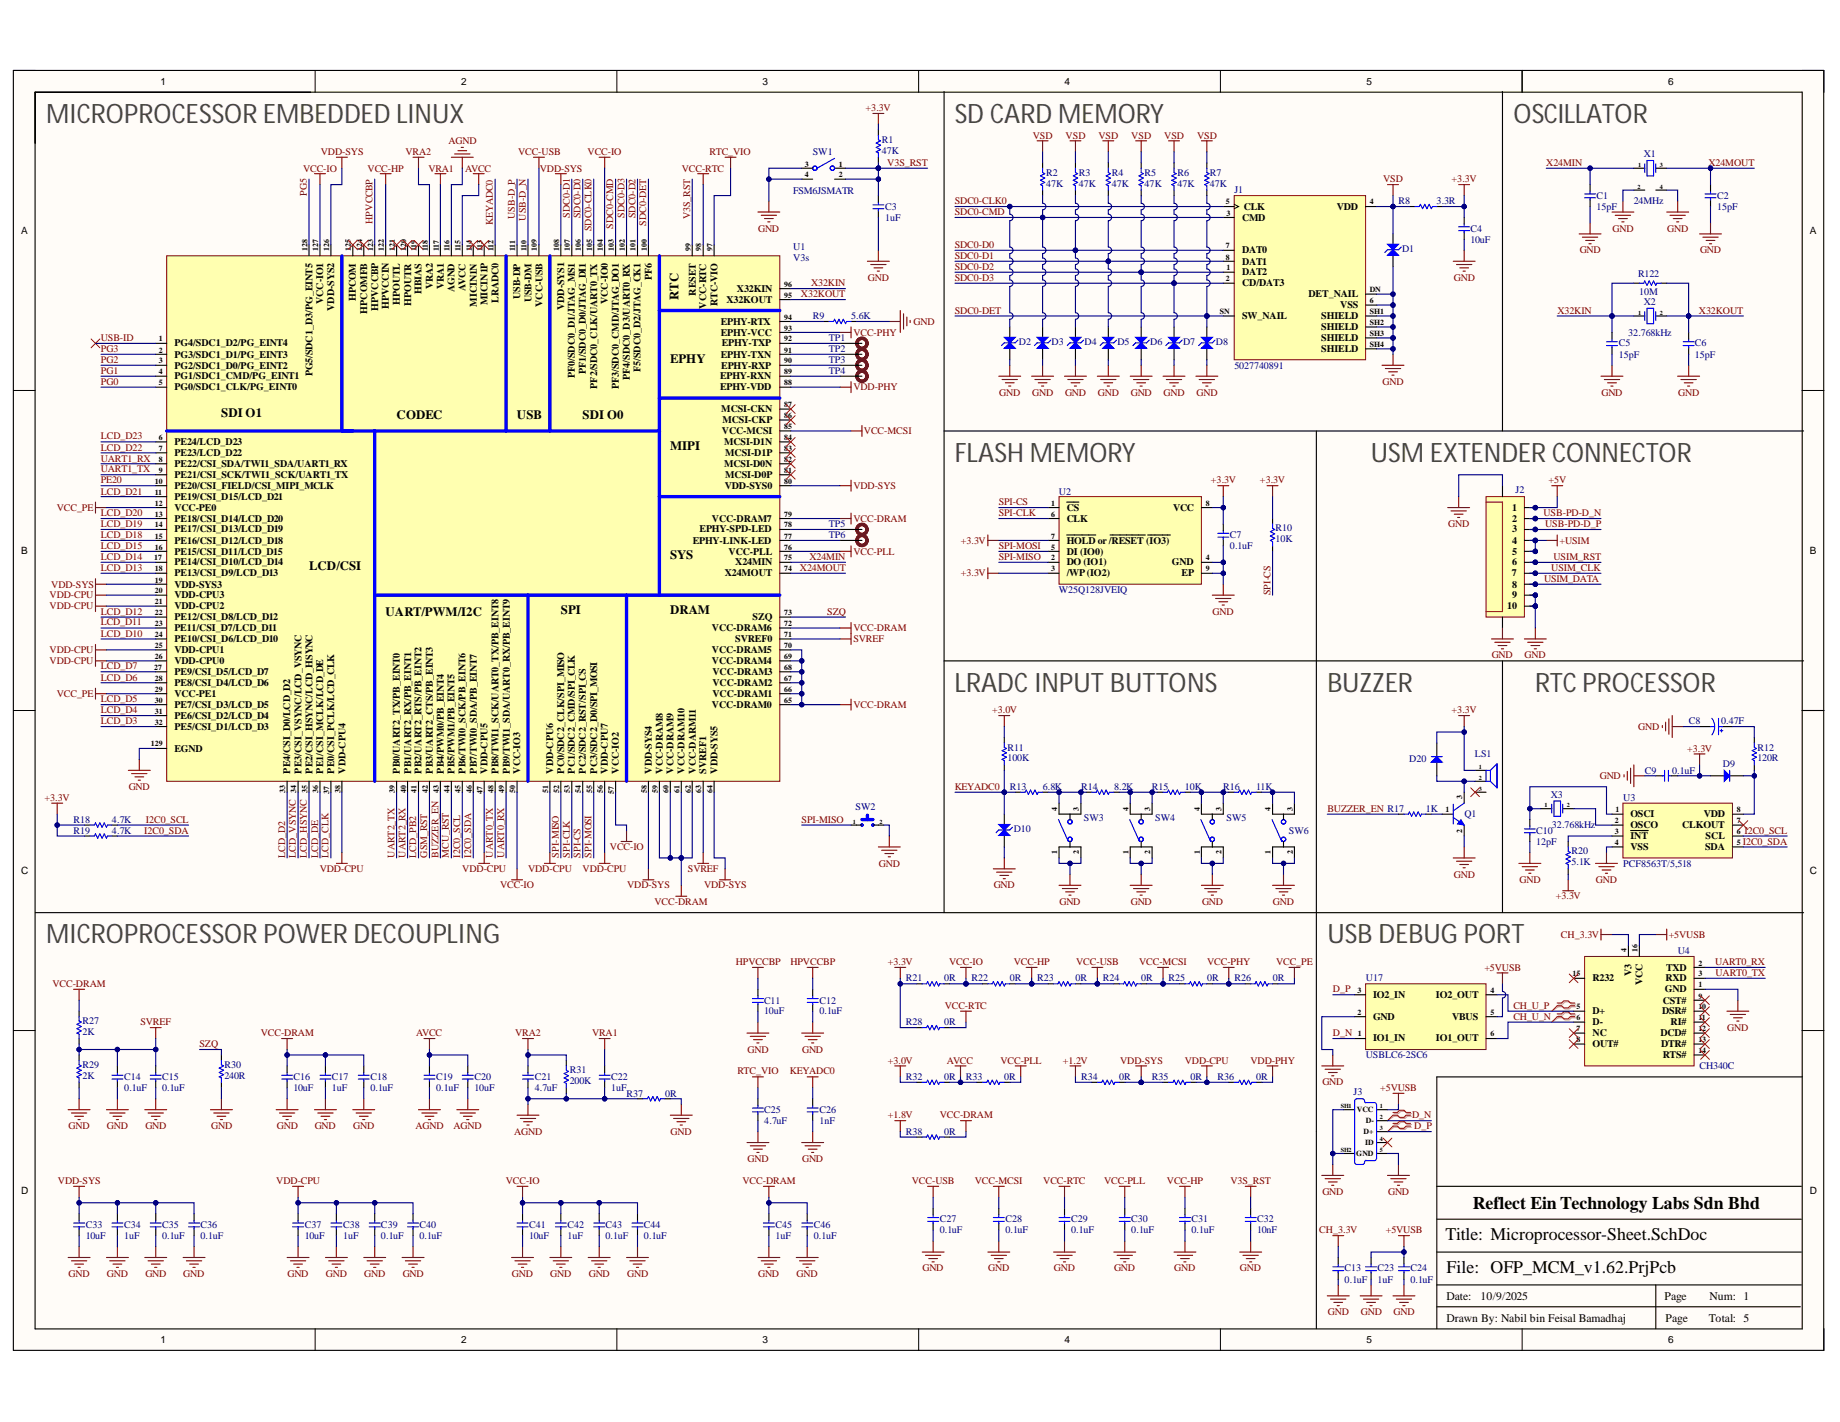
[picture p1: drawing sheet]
<svg xmlns="http://www.w3.org/2000/svg" width="279mm" height="216mm" viewBox="0 0 279 216" stroke-linecap="round" stroke-linejoin="round" font-family="sans-serif">
<defs><g id="words">
<g font-size="4.1" fill="#434343">
<text x="7" y="18.6">MICROPROCESSOR EMBEDDED LINUX</text>
<text x="145" y="18.6">SD CARD MEMORY</text>
<text x="229.8" y="18.6">OSCILLATOR</text>
<text x="145" y="70.1">FLASH MEMORY</text>
<text x="208.2" y="70.1">USM EXTENDER CONNECTOR</text>
<text x="145" y="105">LRADC INPUT BUTTONS</text>
<text x="201.6" y="105">BUZZER</text>
<text x="233.1" y="105">RTCPROCESSOR</text>
<text x="7" y="143.2">MICROPROCESSOR POWER DECOUPLING</text>
<text x="201.6" y="143.2">USB DEBUG PORT</text>
</g>
<g font-size="2.7">
<text x="223.6" y="183.5">Reflect Ein Technology Labs Sdn Bhd</text>
<text x="219.5" y="188.3">Title: Microprocessor-Sheet.SchDoc</text>
<text x="219.7" y="193.3">File: OFP_MCM_v1.62.PrjPcb</text>
</g>
<g font-size="1.9">
<text x="103" y="45.5" transform="rotate(-90 103 45.5)">RTC</text>
<text x="101.8" y="55">EPHY</text>
<text x="33.6" y="63.3">SDI O1</text>
<text x="60.2" y="63.6">CODEC</text>
<text x="78.5" y="63.6">USB</text>
<text x="88.5" y="63.6">SDI O0</text>
<text x="101.8" y="68.3">MIPI</text>
<text x="46.9" y="86.6">LCD/CSI</text>
<text x="101.8" y="84.9">SYS</text>
<text x="58.5" y="93.5">UART/PWM/I2C</text>
<text x="85.2" y="93.3">SPI</text>
<text x="101.8" y="93.3">DRAM</text>
</g>
<g font-size="1.8">
<text x="219.7" y="197.4">Date:</text>
<text x="224.8" y="197.4">10/9/2025</text>
<text x="252.7" y="197.4">Page</text>
<text x="259.6" y="197.4">Num: 1</text>
<text x="219.7" y="200.7">Drawn By: Nabil bin Feisal Bamadhaj</text>
<text x="252.9" y="200.7">Page</text>
<text x="259.5" y="200.7">Total: 5</text>
</g>
<g font-size="1.5">
<text x="24.4" y="12.9">1</text>
<text x="70" y="12.9">2</text>
<text x="115.8" y="12.9">3</text>
<text x="161.6" y="12.9">4</text>
<text x="207.5" y="12.9">5</text>
<text x="253.3" y="12.9">6</text>
<text x="3.2" y="35.5">A</text>
<text x="188.6" y="33.5">CMD</text>
<text x="188.9" y="31.9">CLK</text>
<text x="203" y="31.9">VDD</text>
<text x="274.8" y="35.5">A</text>
<text x="188.6" y="38.5">DAT0</text>
<text x="188.6" y="40.2">DAT1</text>
<text x="188.6" y="41.8">DAT2</text>
<text x="49.1" y="46.2" transform="rotate(-90 49.1 46.2)">VCC-IO1</text>
<text x="50.7" y="47.2" transform="rotate(-90 50.7 47.2)">VDD-SYS2</text>
<text x="54" y="45.7" transform="rotate(-90 54 45.7)">HPCOM</text>
<text x="55.7" y="47.6" transform="rotate(-90 55.7 47.6)">HPCOMFB</text>
<text x="57.4" y="47.2" transform="rotate(-90 57.4 47.2)">HPVCCBP</text>
<text x="59" y="46.9" transform="rotate(-90 59 46.9)">HPVCCIN</text>
<text x="60.7" y="46.3" transform="rotate(-90 60.7 46.3)">HPOUTL</text>
<text x="62.4" y="46.4" transform="rotate(-90 62.4 46.4)">HPOUTR</text>
<text x="64" y="44.6" transform="rotate(-90 64 44.6)">HBIAS</text>
<text x="65.7" y="43.9" transform="rotate(-90 65.7 43.9)">VRA2</text>
<text x="67.4" y="43.9" transform="rotate(-90 67.4 43.9)">VRA1</text>
<text x="69" y="44.4" transform="rotate(-90 69 44.4)">AGND</text>
<text x="70.7" y="44.2" transform="rotate(-90 70.7 44.2)">AVCC</text>
<text x="72.4" y="46.6" transform="rotate(-90 72.4 46.6)">MICIN1N</text>
<text x="74" y="46.3" transform="rotate(-90 74 46.3)">MICIN1P</text>
<text x="75.7" y="46" transform="rotate(-90 75.7 46)">LRADC0</text>
<text x="79" y="45.4" transform="rotate(-90 79 45.4)">USB-DP</text>
<text x="80.7" y="45.9" transform="rotate(-90 80.7 45.9)">USB-DM</text>
<text x="82.4" y="46.6" transform="rotate(-90 82.4 46.6)">VCC-USB</text>
<text x="85.7" y="47.1" transform="rotate(-90 85.7 47.1)">VDD-SYS1</text>
<text x="92.3" y="46.2" transform="rotate(-90 92.3 46.2)">VCC-IO0</text>
<text x="99" y="42.5" transform="rotate(-90 99 42.5)">PF6</text>
<text x="105.6" y="44.9" transform="rotate(-90 105.6 44.9)">RESET</text>
<text x="107.2" y="46.8" transform="rotate(-90 107.2 46.8)">VCC-RTC</text>
<text x="108.9" y="46.4" transform="rotate(-90 108.9 46.4)">RTC-VIO</text>
<text x="110.3" y="46">X32KOUT</text>
<text x="111.9" y="44.3">X32KIN</text>
<text x="188.6" y="43.5">CD/DAT3</text>
<text x="198.7" y="45.2">DET_NAIL</text>
<text x="203.5" y="46.8">VSS</text>
<text x="26.5" y="52.6">PG4/SDC1_D2/PG_EINT4</text>
<text x="109.4" y="49.3">EPHY-RTX</text>
<text x="109.4" y="51">EPHY-VCC</text>
<text x="109.6" y="52.6">EPHY-TXP</text>
<text x="188.6" y="48.5">SW_NAIL</text>
<text x="200.6" y="48.5">SHIELD</text>
<text x="200.6" y="50.1">SHIELD</text>
<text x="200.6" y="51.7">SHIELD</text>
<text x="200.6" y="53.4">SHIELD</text>
<text x="26.5" y="59.3">PG0/SDC1_CLK/PG_EINT0</text>
<text x="26.5" y="57.6">PG1/SDC1_CMD/PG_EINT1</text>
<text x="26.5" y="56">PG2/SDC1_D0/PG_EINT2</text>
<text x="26.5" y="54.3">PG3/SDC1_D1/PG_EINT3</text>
<text x="47.5" y="57.2" transform="rotate(-90 47.5 57.2)">PG5/SDC1_D3/PG_EINT5</text>
<text x="87.3" y="57.4" transform="rotate(-90 87.3 57.4)">PF0/SDC0_D1/JTAG_MS1</text>
<text x="89" y="56.8" transform="rotate(-90 89 56.8)">PF1/SDC0_D0/JTAG_DI1</text>
<text x="90.7" y="59" transform="rotate(-90 90.7 59)">PF2/SDC0_CLK/UART0_TX</text>
<text x="94" y="59.1" transform="rotate(-90 94 59.1)">PF3/SDC0_CMD/JTAG_DO1</text>
<text x="95.7" y="57.7" transform="rotate(-90 95.7 57.7)">PF4/SDC0_D3/UART0_RX</text>
<text x="97.3" y="56.5" transform="rotate(-90 97.3 56.5)">F5/SDC0_D2/JTAG_CK1</text>
<text x="109.4" y="57.6">EPHY-RXN</text>
<text x="109.4" y="59.3">EPHY-VDD</text>
<text x="109.4" y="54.3">EPHY-TXN</text>
<text x="109.5" y="56">EPHY-RXP</text>
<text x="109.5" y="62.6">MCSI-CKN</text>
<text x="109.6" y="65.9">VCC-MCSI</text>
<text x="109.7" y="64.3">MCSI-CKP</text>
<text x="26.5" y="70.9">PE22/CSI_SDA/TWI1_SDA/UART1_RX</text>
<text x="26.5" y="69.3">PE23/LCD_D22</text>
<text x="26.5" y="67.6">PE24/LCD_D23</text>
<text x="110" y="67.6">MCSI-D1N</text>
<text x="110" y="70.9">MCSI-D0N</text>
<text x="110.1" y="69.3">MCSI-D1P</text>
<text x="26.5" y="77.5">VCC-PE0</text>
<text x="26.5" y="75.8">PE19/CSI_D15/LCD_D21</text>
<text x="26.5" y="74.2">PE20/CSI_FIELD/CSI_MIPI_MCLK</text>
<text x="26.5" y="72.6">PE21/CSI_SCK/TWI1_SCK/UART1_TX</text>
<text x="110" y="74.2">VDD-SYS0</text>
<text x="110.1" y="72.6">MCSI-D0P</text>
<text x="162" y="77.5">CS</text>
<text x="178.1" y="77.5">VCC</text>
<text x="229.6" y="77.5">1</text>
<text x="26.5" y="82.5">PE16/CSI_D12/LCD_D18</text>
<text x="26.5" y="80.8">PE17/CSI_D13/LCD_D19</text>
<text x="26.5" y="79.2">PE18/CSI_D14/LCD_D20</text>
<text x="105.2" y="82.5">EPHY-LINK-LED</text>
<text x="106.2" y="80.8">EPHY-SPD-LED</text>
<text x="108.1" y="79.2">VCC-DRAM7</text>
<text x="162" y="79.2">CLK</text>
<text x="162" y="82.5">HOLD or /RESET (IO3)</text>
<text x="229.6" y="79.2">2</text>
<text x="229.6" y="80.8">3</text>
<text x="229.6" y="82.5">4</text>
<text x="3.2" y="84.1">B</text>
<text x="26.5" y="89.2">VDD-SYS3</text>
<text x="26.5" y="87.5">PE13/CSI_D9/LCD_D13</text>
<text x="26.5" y="85.8">PE14/CSI_D10/LCD_D14</text>
<text x="26.5" y="84.2">PE15/CSI_D11/LCD_D15</text>
<text x="110" y="87.5">X24MOUT</text>
<text x="110.6" y="84.2">VCC-PLL</text>
<text x="111.6" y="85.8">X24MIN</text>
<text x="162" y="85.8">DO (IO1)</text>
<text x="162" y="87.5">/WP(IO2)</text>
<text x="162" y="84.2">DI (IO0)</text>
<text x="178" y="85.8">GND</text>
<text x="179.4" y="87.5">EP</text>
<text x="229.6" y="87.5">7</text>
<text x="229.6" y="84.2">5</text>
<text x="229.6" y="85.8">6</text>
<text x="229.6" y="89.2">8</text>
<text x="274.8" y="84.1">B</text>
<text x="26.5" y="95.8">PE11/CSI_D7/LCD_D11</text>
<text x="26.5" y="94.2">PE12/CSI_D8/LCD_D12</text>
<text x="26.5" y="92.5">VDD-CPU2</text>
<text x="26.5" y="90.8">VDD-CPU3</text>
<text x="108.1" y="95.8">VCC-DRAM6</text>
<text x="114.3" y="94.2">SZQ</text>
<text x="228.9" y="92.5">10</text>
<text x="229.6" y="90.8">9</text>
<text x="26.5" y="100.8">VDD-CPU0</text>
<text x="26.5" y="99.2">VDD-CPU1</text>
<text x="26.5" y="97.5">PE10/CSI_D6/LCD_D10</text>
<text x="108.1" y="99.2">VCC-DRAM5</text>
<text x="108.1" y="100.8">VCC-DRAM4</text>
<text x="111.6" y="97.5">SVREF0</text>
<text x="26.5" y="107.5">PE7/CSI_D3/LCD_D5</text>
<text x="26.5" y="105.8">VCC-PE1</text>
<text x="26.5" y="104.2">PE8/CSI_D4/LCD_D6</text>
<text x="26.5" y="102.5">PE9/CSI_D5/LCD_D7</text>
<text x="108.1" y="107.5">VCC-DRAM0</text>
<text x="108.2" y="102.5">VCC-DRAM3</text>
<text x="108.2" y="104.2">VCC-DRAM2</text>
<text x="108.2" y="105.8">VCC-DRAM1</text>
<text x="26.5" y="110.8">PE5/CSI_D1/LCD_D3</text>
<text x="26.5" y="109.2">PE6/CSI_D2/LCD_D4</text>
<text x="26.5" y="114.2">EGND</text>
<text x="44.1" y="117.5" transform="rotate(-90 44.1 117.5)">PE4/CSI_D0/LCD_D2</text>
<text x="45.8" y="117.5" transform="rotate(-90 45.8 117.5)">PE3/CSI_VSYNC/LCD_VSYNC</text>
<text x="47.5" y="117.5" transform="rotate(-90 47.5 117.5)">PE2/CSI_HSYNC/LCD_HSYNC</text>
<text x="49.1" y="117.5" transform="rotate(-90 49.1 117.5)">PE1/CSI_MCLK/LCD_DE</text>
<text x="50.7" y="117.5" transform="rotate(-90 50.7 117.5)">PE0/CSI_PCLK/LCD_CLK</text>
<text x="52.4" y="117.5" transform="rotate(-90 52.4 117.5)">VDD-CPU4</text>
<text x="60.7" y="117.5" transform="rotate(-90 60.7 117.5)">PB0/UART2_TX/PB_EINT0</text>
<text x="62.4" y="117.5" transform="rotate(-90 62.4 117.5)">PB1/UART2_RX/PB_EINT1</text>
<text x="64" y="117.5" transform="rotate(-90 64 117.5)">PB2/UART2_RTS/PB_EINT2</text>
<text x="65.7" y="117.5" transform="rotate(-90 65.7 117.5)">PB3/UART2_CTS/PB_EINT3</text>
<text x="67.4" y="117.5" transform="rotate(-90 67.4 117.5)">PB4/PWM0/PB_EINT4</text>
<text x="69" y="117.5" transform="rotate(-90 69 117.5)">PB5/PWM1/PB_EINT5</text>
<text x="70.7" y="117.5" transform="rotate(-90 70.7 117.5)">PB6/TWI0_SCK/PB_EINT6</text>
<text x="72.4" y="117.5" transform="rotate(-90 72.4 117.5)">PB7/TWI0_SDA/PB_EINT7</text>
<text x="74" y="117.5" transform="rotate(-90 74 117.5)">VDD-CPU5</text>
<text x="75.7" y="117.5" transform="rotate(-90 75.7 117.5)">PB8/TWI1_SCK/UART0_TX/PB_EINT8</text>
<text x="77.4" y="117.5" transform="rotate(-90 77.4 117.5)">PB9/TWI1_SDA/UART0_RX/PB_EINT9</text>
<text x="79" y="117.5" transform="rotate(-90 79 117.5)">VCC-IO3</text>
<text x="84" y="117.5" transform="rotate(-90 84 117.5)">VDD-CPU6</text>
<text x="85.7" y="117.5" transform="rotate(-90 85.7 117.5)">PC0/SDC2_CLK/SPI_MISO</text>
<text x="87.3" y="117.5" transform="rotate(-90 87.3 117.5)">PC1/SDC2_CMD/SPI_CLK</text>
<text x="89" y="117.5" transform="rotate(-90 89 117.5)">PC2/SDC2_RST/SPI_CS</text>
<text x="90.7" y="117.5" transform="rotate(-90 90.7 117.5)">PC3/SDC2_D0/SPI_MOSI</text>
<text x="92.3" y="117.5" transform="rotate(-90 92.3 117.5)">VDD-CPU7</text>
<text x="94" y="117.5" transform="rotate(-90 94 117.5)">VCC-IO2</text>
<text x="99" y="117.5" transform="rotate(-90 99 117.5)">VDD-SYS4</text>
<text x="100.7" y="117.5" transform="rotate(-90 100.7 117.5)">VCC-DRAM8</text>
<text x="102.3" y="117.5" transform="rotate(-90 102.3 117.5)">VCC-DRAM9</text>
<text x="104" y="117.5" transform="rotate(-90 104 117.5)">VCC-DRAM10</text>
<text x="105.6" y="117.5" transform="rotate(-90 105.6 117.5)">VCC-DARM11</text>
<text x="107.2" y="117.5" transform="rotate(-90 107.2 117.5)">SVREF1</text>
<text x="108.9" y="117.5" transform="rotate(-90 108.9 117.5)">VDD-SYS5</text>
<text x="247.6" y="124">OSCI</text>
<text x="247.6" y="125.7">OSCO</text>
<text x="255.4" y="125.7">CLKOUT</text>
<text x="258.7" y="124">VDD</text>
<text x="247.6" y="129">VSS</text>
<text x="247.6" y="127.4">INT</text>
<text x="258.9" y="129">SDA</text>
<text x="259" y="127.4">SCL</text>
<text x="3.2" y="132.7">C</text>
<text x="274.8" y="132.7">C</text>
<text x="241.8" y="149">R232</text>
<text x="247.7" y="148.1" transform="rotate(-90 247.7 148.1)">V3</text>
<text x="249.4" y="149.6" transform="rotate(-90 249.4 149.6)">VCC</text>
<text x="252.9" y="149">RXD</text>
<text x="253" y="147.4">TXD</text>
<text x="208.5" y="154.8">GND</text>
<text x="208.5" y="151.5">IO2_IN</text>
<text x="218.1" y="151.5">IO2_OUT</text>
<text x="220.5" y="154.8">VBUS</text>
<text x="241.8" y="154">D+</text>
<text x="241.8" y="155.7">D-</text>
<text x="252.4" y="154">DSR#</text>
<text x="252.5" y="152.4">CST#</text>
<text x="252.8" y="150.7">GND</text>
<text x="253.7" y="155.7">RI#</text>
<text x="208.5" y="158.1">IO1_IN</text>
<text x="218.1" y="158.1">IO1_OUT</text>
<text x="241.8" y="157.4">NC</text>
<text x="241.8" y="159">OUT#</text>
<text x="252.1" y="157.4">DCD#</text>
<text x="252.2" y="159">DTR#</text>
<text x="252.5" y="160.7">RTS#</text>
<text x="3.2" y="181.2">D</text>
<text x="274.8" y="181.2">D</text>
<text x="24.4" y="203.9">1</text>
<text x="70" y="203.9">2</text>
<text x="115.8" y="203.9">3</text>
<text x="161.6" y="203.9">4</text>
<text x="207.5" y="203.9">5</text>
<text x="253.3" y="203.9">6</text>
</g>
<g font-size="1.5" fill="#800000">
<text x="131.4" y="16.9">+3.3V</text>
<text x="48.7" y="23.5">VDD-SYS</text>
<text x="61.6" y="23.5">VRA2</text>
<text x="68.1" y="21.9">AGND</text>
<text x="78.7" y="23.5">VCC-USB</text>
<text x="89.2" y="23.5">VCC-IO</text>
<text x="107.8" y="23.5">RTC_VIO</text>
<text x="156.8" y="21.1">VSD</text>
<text x="161.8" y="21.1">VSD</text>
<text x="166.8" y="21.1">VSD</text>
<text x="171.8" y="21.1">VSD</text>
<text x="176.8" y="21.1">VSD</text>
<text x="181.8" y="21.1">VSD</text>
<text x="46" y="26">VCC-IO</text>
<text x="46.6" y="29.8" transform="rotate(-90 46.6 29.8)">PG5</text>
<text x="55.8" y="26">VCC-HP</text>
<text x="65" y="26">VRA1</text>
<text x="70.6" y="26">AVCC</text>
<text x="82" y="26">VDD-SYS</text>
<text x="103.5" y="26">VCC-RTC</text>
<text x="134.7" y="25.2">V3S_RST</text>
<text x="210" y="27.6">VSD</text>
<text x="220.4" y="27.6">+3.3V</text>
<text x="234.8" y="25.2">X24MIN</text>
<text x="259.4" y="25.2">X24MOUT</text>
<text x="56.6" y="34" transform="rotate(-90 56.6 34)">HPVCCBP</text>
<text x="74.9" y="34.2" transform="rotate(-90 74.9 34.2)">KEYADC0</text>
<text x="78.2" y="33.2" transform="rotate(-90 78.2 33.2)">USB-D_P</text>
<text x="79.8" y="33.5" transform="rotate(-90 79.8 33.5)">USB-D_N</text>
<text x="86.5" y="33.1" transform="rotate(-90 86.5 33.1)">SDC0-D1</text>
<text x="88.1" y="33.1" transform="rotate(-90 88.1 33.1)">SDC0-D0</text>
<text x="89.8" y="35.1" transform="rotate(-90 89.8 35.1)">SDC0-CLK0</text>
<text x="93.1" y="34.8" transform="rotate(-90 93.1 34.8)">SDC0-CMD</text>
<text x="94.8" y="33.1" transform="rotate(-90 94.8 33.1)">SDC0-D3</text>
<text x="96.5" y="33.1" transform="rotate(-90 96.5 33.1)">SDC0-D2</text>
<text x="98.1" y="34.2" transform="rotate(-90 98.1 34.2)">SDC0-DET</text>
<text x="104.8" y="33.3" transform="rotate(-90 104.8 33.3)">V3S_RST</text>
<text x="115.1" y="35.2">GND</text>
<text x="145" y="31">SDC0-CLK0</text>
<text x="145" y="32.6">SDC0-CMD</text>
<text x="244.9" y="35.2">GND</text>
<text x="253.2" y="35.2">GND</text>
<text x="145" y="37.6">SDC0-D0</text>
<text x="145" y="39.3">SDC0-D1</text>
<text x="145" y="41">SDC0-D2</text>
<text x="239.9" y="38.5">GND</text>
<text x="258.1" y="38.5">GND</text>
<text x="121.6" y="45.2">X32KOUT</text>
<text x="123.2" y="43.5">X32KIN</text>
<text x="131.8" y="42.6">GND</text>
<text x="145" y="42.6">SDC0-D3</text>
<text x="145" y="47.6">SDC0-DET</text>
<text x="220.8" y="42.6">GND</text>
<text x="236.5" y="47.6">X32KIN</text>
<text x="258" y="47.6">X32KOUT</text>
<text x="15.3" y="51.7">USB-ID</text>
<text x="15.3" y="53.4">PG3</text>
<text x="129.6" y="51">VCC-PHY</text>
<text x="138.7" y="49.3">GND</text>
<text x="15.3" y="55.1">PG2</text>
<text x="15.3" y="56.7">PG1</text>
<text x="15.3" y="58.4">PG0</text>
<text x="129.6" y="59.3">VDD-PHY</text>
<text x="209.9" y="58.4">GND</text>
<text x="131.2" y="65.9">VCC-MCSI</text>
<text x="151.7" y="60.1">GND</text>
<text x="156.7" y="60.1">GND</text>
<text x="161.7" y="60.1">GND</text>
<text x="166.7" y="60.1">GND</text>
<text x="171.7" y="60.1">GND</text>
<text x="176.7" y="60.1">GND</text>
<text x="181.7" y="60.1">GND</text>
<text x="243.2" y="60.1">GND</text>
<text x="254.8" y="60.1">GND</text>
<text x="15.3" y="70.1">UART1_RX</text>
<text x="15.3" y="71.7">UART1_TX</text>
<text x="15.3" y="66.7">LCD_D23</text>
<text x="15.3" y="68.4">LCD_D22</text>
<text x="8.6" y="77.5">VCC_PE</text>
<text x="15.3" y="73.4">PE20</text>
<text x="15.3" y="75.1">LCD_D21</text>
<text x="129.6" y="74.2">VDD-SYS</text>
<text x="151.7" y="76.7">SPI-CS</text>
<text x="183.9" y="73.4">+3.3V</text>
<text x="191.3" y="73.4">+3.3V</text>
<text x="235.1" y="73.4">+5V</text>
<text x="15.3" y="78.4">LCD_D20</text>
<text x="15.3" y="80.1">LCD_D19</text>
<text x="15.3" y="81.7">LCD_D18</text>
<text x="15.3" y="83.4">LCD_D15</text>
<text x="129.6" y="79.2">VCC-DRAM</text>
<text x="145.9" y="82.5">+3.3V</text>
<text x="151.7" y="78.4">SPI-CLK</text>
<text x="151.7" y="83.4">SPI-MOSI</text>
<text x="219.9" y="80.1">GND</text>
<text x="234.4" y="78.4">USB-PD-D_N</text>
<text x="234.6" y="80.1">USB-PD-D_P</text>
<text x="236.8" y="82.5">+USIM</text>
<text x="7.8" y="89.2">VDD-SYS</text>
<text x="15.3" y="85.1">LCD_D14</text>
<text x="15.3" y="86.7">LCD_D13</text>
<text x="121.5" y="86.7">X24MOUT</text>
<text x="122.9" y="85.1">X24MIN</text>
<text x="129.6" y="84.2">VCC-PLL</text>
<text x="145.9" y="87.5">+3.3V</text>
<text x="151.7" y="85.1">SPI-MISO</text>
<text x="234.5" y="88.4">USIM_DATA</text>
<text x="235.6" y="86.7">USIM_CLK</text>
<text x="235.9" y="85.1">USIM_RST</text>
<text x="7.5" y="90.8">VDD-CPU</text>
<text x="7.5" y="92.5">VDD-CPU</text>
<text x="15.3" y="93.4">LCD_D12</text>
<text x="15.3" y="95">LCD_D11</text>
<text x="125.6" y="93.4">SZQ</text>
<text x="129.6" y="95.8">VCC-DRAM</text>
<text x="184.1" y="93.4">GND</text>
<text x="192.9" y="90.4" transform="rotate(-90 192.9 90.4)">SPI-CS</text>
<text x="7.5" y="99.2">VDD-CPU</text>
<text x="7.5" y="100.8">VDD-CPU</text>
<text x="15.3" y="96.6">LCD_D10</text>
<text x="15.3" y="101.6">LCD_D7</text>
<text x="129.6" y="97.5">SVREF</text>
<text x="226.5" y="99.9">GND</text>
<text x="231.5" y="99.9">GND</text>
<text x="8.6" y="105.8">VCC_PE</text>
<text x="15.3" y="103.3">LCD_D6</text>
<text x="15.3" y="106.6">LCD_D5</text>
<text x="129.6" y="107.5">VCC-DRAM</text>
<text x="15.3" y="108.3">LCD_D4</text>
<text x="15.3" y="109.9">LCD_D3</text>
<text x="150.6" y="108.3">+3.0V</text>
<text x="220.4" y="108.3">+3.3V</text>
<text x="248.8" y="110.8">GND</text>
<text x="19.5" y="119.9">GND</text>
<text x="145" y="119.9">KEYADC0</text>
<text x="242.9" y="118.3">GND</text>
<text x="256.2" y="114.2">+3.3V</text>
<text x="6.8" y="121.6">+3.3V</text>
<text x="22.2" y="124.9">I2C0_SCL</text>
<text x="121.7" y="124.9">SPI-MISO</text>
<text x="201.6" y="123.3">BUZZER_EN R17</text>
<text x="21.9" y="126.6">I2C0_SDA</text>
<text x="43.3" y="130.2" transform="rotate(-90 43.3 130.2)">LCD_D2</text>
<text x="44.9" y="130.2" transform="rotate(-90 44.9 130.2)">LCD_VSYNC</text>
<text x="46.6" y="130.2" transform="rotate(-90 46.6 130.2)">LCD_HSYNC</text>
<text x="48.3" y="130.2" transform="rotate(-90 48.3 130.2)">LCD_DE</text>
<text x="49.9" y="130.2" transform="rotate(-90 49.9 130.2)">LCD_CLK</text>
<text x="59.9" y="130.2" transform="rotate(-90 59.9 130.2)">UART2_TX</text>
<text x="61.6" y="130.2" transform="rotate(-90 61.6 130.2)">UART2_RX</text>
<text x="63.2" y="130.2" transform="rotate(-90 63.2 130.2)">LCD_PB2</text>
<text x="64.9" y="130.2" transform="rotate(-90 64.9 130.2)">GSM_RST</text>
<text x="66.6" y="130.2" transform="rotate(-90 66.6 130.2)">BUZZER_EN</text>
<text x="68.2" y="130.2" transform="rotate(-90 68.2 130.2)">MCU_RST</text>
<text x="69.9" y="130.2" transform="rotate(-90 69.9 130.2)">I2C0_SCL</text>
<text x="71.6" y="130.2" transform="rotate(-90 71.6 130.2)">I2C0_SDA</text>
<text x="74.9" y="130.2" transform="rotate(-90 74.9 130.2)">UART0_TX</text>
<text x="76.5" y="130.2" transform="rotate(-90 76.5 130.2)">UART0_RX</text>
<text x="84.8" y="130.2" transform="rotate(-90 84.8 130.2)">SPI-MISO</text>
<text x="86.5" y="130.2" transform="rotate(-90 86.5 130.2)">SPI-CLK</text>
<text x="88.1" y="130.2" transform="rotate(-90 88.1 130.2)">SPI-CS</text>
<text x="89.8" y="130.2" transform="rotate(-90 89.8 130.2)">SPI-MOSI</text>
<text x="92.6" y="129">VCC-IO</text>
<text x="133.5" y="131.6">GND</text>
<text x="264.7" y="128.3">I2C0_SDA</text>
<text x="264.9" y="126.6">I2C0_SCL</text>
<text x="48.5" y="132.4">VDD-CPU</text>
<text x="70.2" y="132.4">VDD-CPU</text>
<text x="76" y="134.9">VCC-IO</text>
<text x="80.2" y="132.4">VDD-CPU</text>
<text x="88.5" y="132.4">VDD-CPU</text>
<text x="95.2" y="134.9">VDD-SYS</text>
<text x="99.4" y="137.4">VCC-DRAM</text>
<text x="104.5" y="132.4">SVREF</text>
<text x="106.9" y="134.9">VDD-SYS</text>
<text x="150.9" y="134.9">GND</text>
<text x="160.9" y="137.4">GND</text>
<text x="171.7" y="137.4">GND</text>
<text x="182.5" y="137.4">GND</text>
<text x="193.3" y="137.4">GND</text>
<text x="220.8" y="133.3">GND</text>
<text x="230.7" y="134">GND</text>
<text x="236.2" y="136.6">+3.3V</text>
<text x="242.3" y="134">GND</text>
<text x="237" y="142.4">CH_3.3V</text>
<text x="253.4" y="142.4">+5VUSB</text>
<text x="8" y="149.8">VCC-DRAM</text>
<text x="111.7" y="146.5">HPVCCBP</text>
<text x="120" y="146.5">HPVCCBP</text>
<text x="134.8" y="146.5">+3.3V</text>
<text x="144.1" y="146.5">VCC-IO</text>
<text x="153.9" y="146.5">VCC-HP</text>
<text x="163.4" y="146.5">VCC-USB</text>
<text x="173" y="146.5">VCC-MCSI</text>
<text x="183.3" y="146.5">VCC-PHY</text>
<text x="193.8" y="146.5">VCC_PE</text>
<text x="225.4" y="147.4">+5VUSB</text>
<text x="260.4" y="146.5">UART0_RX</text>
<text x="260.5" y="148.2">UART0_TX</text>
<text x="21.3" y="155.7">SVREF</text>
<text x="143.4" y="153.1">VCC-RTC</text>
<text x="202.4" y="150.7">D_P</text>
<text x="229.8" y="153.1">CH_U_P</text>
<text x="229.8" y="154.8">CH_U_N</text>
<text x="30.3" y="159">SZQ</text>
<text x="39.6" y="157.4">VCC-DRAM</text>
<text x="63.2" y="157.4">AVCC</text>
<text x="78.2" y="157.4">VRA2</text>
<text x="89.9" y="157.4">VRA1</text>
<text x="113.5" y="159.8">GND</text>
<text x="121.8" y="159.8">GND</text>
<text x="134.8" y="161.5">+3.0V</text>
<text x="143.8" y="161.5">AVCC</text>
<text x="151.9" y="161.5">VCC-PLL</text>
<text x="161.4" y="161.5">+1.2V</text>
<text x="170.1" y="161.5">VDD-SYS</text>
<text x="179.9" y="161.5">VDD-CPU</text>
<text x="189.9" y="161.5">VDD-PHY</text>
<text x="202.4" y="157.4">D_N</text>
<text x="262.3" y="156.5">GND</text>
<text x="112" y="163.1">RTC_VIO</text>
<text x="119.9" y="163.1">KEYADC0</text>
<text x="200.8" y="164.8">GND</text>
<text x="209.6" y="165.7">+5VUSB</text>
<text x="10.4" y="171.5">GND</text>
<text x="16.2" y="171.5">GND</text>
<text x="22.1" y="171.5">GND</text>
<text x="32.1" y="171.5">GND</text>
<text x="42" y="171.5">GND</text>
<text x="47.8" y="171.5">GND</text>
<text x="53.6" y="171.5">GND</text>
<text x="63.1" y="171.5">AGND</text>
<text x="68.8" y="171.5">AGND</text>
<text x="78.1" y="172.3">AGND</text>
<text x="101.8" y="172.3">GND</text>
<text x="134.8" y="169.8">+1.8V</text>
<text x="142.7" y="169.8">VCC-DRAM</text>
<text x="214.4" y="169.8">D_N</text>
<text x="214.8" y="171.5">D_P</text>
<text x="8.8" y="179.8">VDD-SYS</text>
<text x="42" y="179.8">VDD-CPU</text>
<text x="76.8" y="179.8">VCC-IO</text>
<text x="112.7" y="179.8">VCC-DRAM</text>
<text x="113.5" y="176.5">GND</text>
<text x="121.8" y="176.5">GND</text>
<text x="138.5" y="179.8">VCC-USB</text>
<text x="148" y="179.8">VCC-MCSI</text>
<text x="158.4" y="179.8">VCC-RTC</text>
<text x="167.6" y="179.8">VCC-PLL</text>
<text x="177.2" y="179.8">VCC-HP</text>
<text x="186.8" y="179.8">V3S_RST</text>
<text x="200.8" y="181.5">GND</text>
<text x="210.8" y="181.5">GND</text>
<text x="200.3" y="187.2">CH_3.3V</text>
<text x="210.4" y="187.2">+5VUSB</text>
<text x="10.4" y="193.9">GND</text>
<text x="16.2" y="193.9">GND</text>
<text x="22.1" y="193.9">GND</text>
<text x="27.8" y="193.9">GND</text>
<text x="43.6" y="193.9">GND</text>
<text x="49.5" y="193.9">GND</text>
<text x="55.3" y="193.9">GND</text>
<text x="61.2" y="193.9">GND</text>
<text x="77.7" y="193.9">GND</text>
<text x="83.6" y="193.9">GND</text>
<text x="89.4" y="193.9">GND</text>
<text x="95.2" y="193.9">GND</text>
<text x="115.1" y="193.9">GND</text>
<text x="121" y="193.9">GND</text>
<text x="140.1" y="193">GND</text>
<text x="150" y="193">GND</text>
<text x="160" y="193">GND</text>
<text x="169.2" y="193">GND</text>
<text x="178.3" y="193">GND</text>
<text x="188.3" y="193">GND</text>
<text x="201.6" y="199.7">GND</text>
<text x="206.6" y="199.7">GND</text>
<text x="211.6" y="199.7">GND</text>
</g>
<g font-size="1.5" fill="#000080">
<text x="123.4" y="23.5">SW1</text>
<text x="133.9" y="21.7">R1</text>
<text x="133.9" y="23.3">47K</text>
<text x="249.6" y="23.8">X1</text>
<text x="120.4" y="29.5">FSM6JSMATR</text>
<text x="158.8" y="26.7">R2</text>
<text x="158.8" y="28.3">47K</text>
<text x="163.8" y="26.7">R3</text>
<text x="163.8" y="28.3">47K</text>
<text x="168.8" y="26.7">R4</text>
<text x="168.8" y="28.3">47K</text>
<text x="173.8" y="26.7">R5</text>
<text x="173.8" y="28.3">47K</text>
<text x="178.8" y="26.7">R6</text>
<text x="178.8" y="28.3">47K</text>
<text x="183.7" y="26.7">R7</text>
<text x="183.7" y="28.3">47K</text>
<text x="187.4" y="29.3">J1</text>
<text x="134.4" y="31.9">C3</text>
<text x="134.4" y="33.5">1uF</text>
<text x="212.4" y="31">R8</text>
<text x="218.1" y="31">3.3R</text>
<text x="223.3" y="35.2">C4</text>
<text x="242.4" y="30.2">C1</text>
<text x="242.4" y="31.9">15pF</text>
<text x="248.1" y="31">24MHz</text>
<text x="260.8" y="30.2">C2</text>
<text x="260.8" y="31.9">15pF</text>
<text x="120.4" y="38">U1</text>
<text x="120.4" y="39.7">V3s</text>
<text x="212.9" y="38.2">D1</text>
<text x="223.3" y="36.9">10uF</text>
<text x="248.8" y="42.1">R122</text>
<text x="248.9" y="44.8">10M</text>
<text x="249.6" y="46.3">X2</text>
<text x="123.4" y="48.5">R9</text>
<text x="125.9" y="53.4">TP2</text>
<text x="125.9" y="51.7">TP1</text>
<text x="129.2" y="48.5">5.6K</text>
<text x="154.7" y="52.3">D2</text>
<text x="159.7" y="52.3">D3</text>
<text x="164.7" y="52.3">D4</text>
<text x="169.7" y="52.3">D5</text>
<text x="174.7" y="52.3">D6</text>
<text x="179.7" y="52.3">D7</text>
<text x="184.6" y="52.3">D8</text>
<text x="245.8" y="52.6">C5</text>
<text x="247.2" y="51">32.768kHz</text>
<text x="257.4" y="52.6">C6</text>
<text x="125.9" y="56.7">TP4</text>
<text x="125.9" y="55.1">TP3</text>
<text x="187.4" y="56">5027740891</text>
<text x="245.8" y="54.3">15pF</text>
<text x="257.4" y="54.3">15pF</text>
<text x="160.8" y="75.1">U2</text>
<text x="230.1" y="74.9">J2</text>
<text x="125.9" y="81.7">TP6</text>
<text x="125.9" y="80.1">TP5</text>
<text x="186.8" y="81.7">C7</text>
<text x="186.8" y="83.4">0.1uF</text>
<text x="193.7" y="80.7">R10</text>
<text x="193.7" y="82.4">10K</text>
<text x="160.8" y="90.1">W25Q128JVEIQ</text>
<text x="153" y="114">R11</text>
<text x="256.5" y="109.9">C8</text>
<text x="261.4" y="109.9">0.47F</text>
<text x="266.9" y="114">R12</text>
<text x="153" y="115.6">100K</text>
<text x="153.3" y="119.9">R13</text>
<text x="158.3" y="119.9">6.8K</text>
<text x="164.2" y="119.9">R14</text>
<text x="169.2" y="119.9">8.2K</text>
<text x="174.9" y="119.9">R15</text>
<text x="179.9" y="119.9">10K</text>
<text x="185.7" y="119.9">R16</text>
<text x="190.7" y="119.9">11K</text>
<text x="214" y="115.8">D20</text>
<text x="224" y="114.9">LS1</text>
<text x="249.8" y="117.5">C9</text>
<text x="253.9" y="117.5">0.1uF</text>
<text x="261.6" y="116.4">D9</text>
<text x="266.9" y="115.6">120R</text>
<text x="11.2" y="124.9">R18</text>
<text x="17" y="124.9">4.7K</text>
<text x="129.9" y="122.9">SW2</text>
<text x="164.6" y="124.7">SW3</text>
<text x="175.4" y="124.7">SW4</text>
<text x="186.2" y="124.7">SW5</text>
<text x="216.5" y="123.3">1K</text>
<text x="222.4" y="124">Q1</text>
<text x="235.5" y="121.1">X3</text>
<text x="235.6" y="125.7">32.768kHz</text>
<text x="246.5" y="121.6">U3</text>
<text x="11.2" y="126.6">R19</text>
<text x="17" y="126.6">4.7K</text>
<text x="153.9" y="126.3">D10</text>
<text x="195.7" y="126.6">SW6</text>
<text x="233.3" y="126.6">C10</text>
<text x="233.3" y="128.3">12pF</text>
<text x="238.6" y="129.7">R20</text>
<text x="238.6" y="131.4">5.1K</text>
<text x="246.5" y="131.6">PCF8563T/5,518</text>
<text x="137.5" y="149">R21</text>
<text x="143.4" y="149">0R</text>
<text x="147.5" y="149">R22</text>
<text x="153.3" y="149">0R</text>
<text x="157.5" y="149">R23</text>
<text x="163.3" y="149">0R</text>
<text x="167.5" y="149">R24</text>
<text x="173.3" y="149">0R</text>
<text x="177.5" y="149">R25</text>
<text x="183.3" y="149">0R</text>
<text x="187.4" y="149">R26</text>
<text x="193.3" y="149">0R</text>
<text x="207.4" y="149">U17</text>
<text x="254.8" y="144.8">U4</text>
<text x="12.5" y="155.5">R27</text>
<text x="116" y="152.4">C11</text>
<text x="116" y="154">10uF</text>
<text x="124.4" y="152.4">C12</text>
<text x="124.4" y="154">0.1uF</text>
<text x="137.5" y="155.7">R28</text>
<text x="143.4" y="155.7">0R</text>
<text x="12.5" y="157.2">2K</text>
<text x="207.4" y="160.7">USBLC6-2SC6</text>
<text x="12.5" y="162.2">R29</text>
<text x="12.5" y="163.8">2K</text>
<text x="18.9" y="164">C14</text>
<text x="18.9" y="165.7">0.1uF</text>
<text x="24.6" y="164">C15</text>
<text x="24.6" y="165.7">0.1uF</text>
<text x="34.1" y="162.2">R30</text>
<text x="34.1" y="163.8">240R</text>
<text x="44.6" y="164">C16</text>
<text x="44.6" y="165.7">10uF</text>
<text x="50.4" y="164">C17</text>
<text x="50.4" y="165.7">1uF</text>
<text x="56.2" y="164">C18</text>
<text x="56.2" y="165.7">0.1uF</text>
<text x="66.2" y="164">C19</text>
<text x="66.2" y="165.7">0.1uF</text>
<text x="72.1" y="164">C20</text>
<text x="72.1" y="165.7">10uF</text>
<text x="81.2" y="164">C21</text>
<text x="81.2" y="165.7">4.7uF</text>
<text x="86.5" y="162.9">R31</text>
<text x="86.5" y="164.6">200K</text>
<text x="92.8" y="164">C22</text>
<text x="92.8" y="165.7">1uF</text>
<text x="95.2" y="166.5">R37</text>
<text x="101" y="166.5">0R</text>
<text x="137.5" y="164">R32</text>
<text x="143.4" y="164">0R</text>
<text x="146.7" y="164">R33</text>
<text x="152.5" y="164">0R</text>
<text x="164.2" y="164">R34</text>
<text x="169.9" y="164">0R</text>
<text x="174.9" y="164">R35</text>
<text x="180.8" y="164">0R</text>
<text x="184.9" y="164">R36</text>
<text x="190.7" y="164">0R</text>
<text x="205.5" y="166.3">J3</text>
<text x="258.1" y="162.4">CH340C</text>
<text x="116" y="168.9">C25</text>
<text x="116" y="170.6">4.7uF</text>
<text x="124.4" y="168.9">C26</text>
<text x="124.4" y="170.6">1nF</text>
<text x="137.5" y="172.3">R38</text>
<text x="143.4" y="172.3">0R</text>
<text x="142.7" y="185.6">C27</text>
<text x="152.7" y="185.6">C28</text>
<text x="162.6" y="185.6">C29</text>
<text x="171.8" y="185.6">C30</text>
<text x="180.9" y="185.6">C31</text>
<text x="190.9" y="185.6">C32</text>
<text x="13" y="186.5">C33</text>
<text x="13" y="188.1">10uF</text>
<text x="18.9" y="186.5">C34</text>
<text x="18.9" y="188.1">1uF</text>
<text x="24.6" y="186.5">C35</text>
<text x="24.6" y="188.1">0.1uF</text>
<text x="30.4" y="186.5">C36</text>
<text x="30.4" y="188.1">0.1uF</text>
<text x="46.3" y="186.5">C37</text>
<text x="46.3" y="188.1">10uF</text>
<text x="52.1" y="186.5">C38</text>
<text x="52.1" y="188.1">1uF</text>
<text x="57.9" y="186.5">C39</text>
<text x="57.9" y="188.1">0.1uF</text>
<text x="63.7" y="186.5">C40</text>
<text x="63.7" y="188.1">0.1uF</text>
<text x="80.4" y="186.5">C41</text>
<text x="80.4" y="188.1">10uF</text>
<text x="86.2" y="186.5">C42</text>
<text x="86.2" y="188.1">1uF</text>
<text x="91.9" y="186.5">C43</text>
<text x="91.9" y="188.1">0.1uF</text>
<text x="97.8" y="186.5">C44</text>
<text x="97.8" y="188.1">0.1uF</text>
<text x="117.7" y="186.5">C45</text>
<text x="117.7" y="188.1">1uF</text>
<text x="123.6" y="186.5">C46</text>
<text x="123.6" y="188.1">0.1uF</text>
<text x="142.7" y="187.2">0.1uF</text>
<text x="152.7" y="187.2">0.1uF</text>
<text x="162.6" y="187.2">0.1uF</text>
<text x="171.8" y="187.2">0.1uF</text>
<text x="180.9" y="187.2">0.1uF</text>
<text x="190.9" y="187.2">10nF</text>
<text x="204.2" y="193">C13</text>
<text x="204.2" y="194.7">0.1uF</text>
<text x="209.2" y="193">C23</text>
<text x="209.2" y="194.7">1uF</text>
<text x="214.2" y="193">C24</text>
<text x="214.2" y="194.7">0.1uF</text>
</g>
<g font-size="1.2">
<text x="122.2" y="25.3">3</text>
<text x="122.2" y="26.9">4</text>
<text x="127.4" y="25.3">1</text>
<text x="127.4" y="26.9">2</text>
<text x="186.2" y="31">5</text>
<text x="186.2" y="32.7">3</text>
<text x="208" y="31">4</text>
<text x="46.7" y="38.1" transform="rotate(-90 46.7 38.1)">128</text>
<text x="48.3" y="38.1" transform="rotate(-90 48.3 38.1)">127</text>
<text x="50" y="38.1" transform="rotate(-90 50 38.1)">126</text>
<text x="53.3" y="38.1" transform="rotate(-90 53.3 38.1)">125</text>
<text x="55" y="38.1" transform="rotate(-90 55 38.1)">124</text>
<text x="56.7" y="38.1" transform="rotate(-90 56.7 38.1)">123</text>
<text x="58.3" y="38.1" transform="rotate(-90 58.3 38.1)">122</text>
<text x="60" y="38.1" transform="rotate(-90 60 38.1)">121</text>
<text x="61.7" y="38.1" transform="rotate(-90 61.7 38.1)">120</text>
<text x="63.3" y="38.1" transform="rotate(-90 63.3 38.1)">119</text>
<text x="65" y="38.1" transform="rotate(-90 65 38.1)">118</text>
<text x="66.7" y="38.1" transform="rotate(-90 66.7 38.1)">117</text>
<text x="68.3" y="38.1" transform="rotate(-90 68.3 38.1)">116</text>
<text x="69.9" y="38.1" transform="rotate(-90 69.9 38.1)">115</text>
<text x="71.6" y="38.1" transform="rotate(-90 71.6 38.1)">114</text>
<text x="73.2" y="38.1" transform="rotate(-90 73.2 38.1)">113</text>
<text x="74.9" y="38.1" transform="rotate(-90 74.9 38.1)">112</text>
<text x="78.2" y="38.1" transform="rotate(-90 78.2 38.1)">111</text>
<text x="79.9" y="38.1" transform="rotate(-90 79.9 38.1)">110</text>
<text x="81.5" y="38.1" transform="rotate(-90 81.5 38.1)">109</text>
<text x="84.9" y="38.1" transform="rotate(-90 84.9 38.1)">108</text>
<text x="86.5" y="38.1" transform="rotate(-90 86.5 38.1)">107</text>
<text x="88.2" y="38.1" transform="rotate(-90 88.2 38.1)">106</text>
<text x="89.9" y="38.1" transform="rotate(-90 89.9 38.1)">105</text>
<text x="91.5" y="38.1" transform="rotate(-90 91.5 38.1)">104</text>
<text x="93.2" y="38.1" transform="rotate(-90 93.2 38.1)">103</text>
<text x="94.9" y="38.1" transform="rotate(-90 94.9 38.1)">102</text>
<text x="96.5" y="38.1" transform="rotate(-90 96.5 38.1)">101</text>
<text x="98.2" y="38.1" transform="rotate(-90 98.2 38.1)">100</text>
<text x="104.9" y="38.1" transform="rotate(-90 104.9 38.1)">99</text>
<text x="106.5" y="38.1" transform="rotate(-90 106.5 38.1)">98</text>
<text x="108.2" y="38.1" transform="rotate(-90 108.2 38.1)">97</text>
<text x="186.2" y="37.7">7</text>
<text x="186.2" y="39.4">8</text>
<text x="186.2" y="41">1</text>
<text x="119.1" y="43.5">96</text>
<text x="119.1" y="45.2">95</text>
<text x="185.2" y="47.7">SN</text>
<text x="186.2" y="42.7">2</text>
<text x="208" y="44.4">DN</text>
<text x="208" y="46">6</text>
<text x="208" y="47.7">SH1</text>
<text x="24.1" y="53.5">2</text>
<text x="24.1" y="51.8">1</text>
<text x="119.1" y="48.5">94</text>
<text x="119.1" y="50.2">93</text>
<text x="119.1" y="51.8">92</text>
<text x="119.1" y="53.5">91</text>
<text x="208" y="49.4">SH2</text>
<text x="208" y="51">SH3</text>
<text x="208" y="52.7">SH4</text>
<text x="24.1" y="58.5">5</text>
<text x="24.1" y="56.8">4</text>
<text x="24.1" y="55.1">3</text>
<text x="119.1" y="55.1">90</text>
<text x="119.1" y="56.8">89</text>
<text x="119.1" y="58.5">88</text>
<text x="119.1" y="61.8">87</text>
<text x="119.1" y="63.5">86</text>
<text x="119.1" y="65.1">85</text>
<text x="24.1" y="71.8">9</text>
<text x="24.1" y="70.1">8</text>
<text x="24.1" y="68.5">7</text>
<text x="24.1" y="66.8">6</text>
<text x="119.1" y="66.8">84</text>
<text x="119.1" y="68.5">83</text>
<text x="119.1" y="70.1">82</text>
<text x="119.1" y="71.8">81</text>
<text x="23.5" y="76.8">12</text>
<text x="23.5" y="75.1">11</text>
<text x="23.5" y="73.5">10</text>
<text x="119.1" y="73.5">80</text>
<text x="159.6" y="76.8">1</text>
<text x="183.1" y="76.8">8</text>
<text x="23.5" y="83.5">16</text>
<text x="23.5" y="81.8">15</text>
<text x="23.5" y="80.1">14</text>
<text x="23.5" y="78.5">13</text>
<text x="119.1" y="78.5">79</text>
<text x="119.1" y="80.1">78</text>
<text x="119.1" y="81.8">77</text>
<text x="119.1" y="83.5">76</text>
<text x="159.6" y="83.5">5</text>
<text x="159.6" y="78.5">6</text>
<text x="159.6" y="81.8">7</text>
<text x="23.4" y="85.1">17</text>
<text x="23.5" y="88.4">19</text>
<text x="23.5" y="86.8">18</text>
<text x="119.1" y="85.1">75</text>
<text x="119.1" y="86.8">74</text>
<text x="159.6" y="85.1">2</text>
<text x="159.6" y="86.8">3</text>
<text x="183.1" y="85.1">4</text>
<text x="183.1" y="86.8">9</text>
<text x="23.5" y="95">23</text>
<text x="23.5" y="93.4">22</text>
<text x="23.5" y="91.7">21</text>
<text x="23.5" y="90.1">20</text>
<text x="119.1" y="93.4">73</text>
<text x="119.1" y="95">72</text>
<text x="23.4" y="101.7">27</text>
<text x="23.5" y="100">26</text>
<text x="23.5" y="98.4">25</text>
<text x="23.5" y="96.7">24</text>
<text x="119.1" y="96.7">71</text>
<text x="119.1" y="98.4">70</text>
<text x="119.1" y="100">69</text>
<text x="119.1" y="101.7">68</text>
<text x="23.5" y="106.7">30</text>
<text x="23.5" y="105">29</text>
<text x="23.5" y="103.4">28</text>
<text x="119.1" y="103.4">67</text>
<text x="119.1" y="105">66</text>
<text x="119.1" y="106.7">65</text>
<text x="22.9" y="113.3">129</text>
<text x="23.5" y="110">32</text>
<text x="23.5" y="108.4">31</text>
<text x="43.3" y="120.4" transform="rotate(-90 43.3 120.4)">33</text>
<text x="45" y="120.4" transform="rotate(-90 45 120.4)">34</text>
<text x="46.7" y="120.4" transform="rotate(-90 46.7 120.4)">35</text>
<text x="48.3" y="120.4" transform="rotate(-90 48.3 120.4)">36</text>
<text x="50" y="120.5" transform="rotate(-90 50 120.5)">37</text>
<text x="51.7" y="120.4" transform="rotate(-90 51.7 120.4)">38</text>
<text x="60" y="120.4" transform="rotate(-90 60 120.4)">39</text>
<text x="61.7" y="120.4" transform="rotate(-90 61.7 120.4)">40</text>
<text x="63.3" y="120.4" transform="rotate(-90 63.3 120.4)">41</text>
<text x="65" y="120.4" transform="rotate(-90 65 120.4)">42</text>
<text x="66.7" y="120.4" transform="rotate(-90 66.7 120.4)">43</text>
<text x="68.3" y="120.4" transform="rotate(-90 68.3 120.4)">44</text>
<text x="69.9" y="120.4" transform="rotate(-90 69.9 120.4)">45</text>
<text x="71.6" y="120.4" transform="rotate(-90 71.6 120.4)">46</text>
<text x="73.2" y="120.5" transform="rotate(-90 73.2 120.5)">47</text>
<text x="74.9" y="120.4" transform="rotate(-90 74.9 120.4)">48</text>
<text x="76.5" y="120.4" transform="rotate(-90 76.5 120.4)">49</text>
<text x="78.2" y="120.4" transform="rotate(-90 78.2 120.4)">50</text>
<text x="83.2" y="120.4" transform="rotate(-90 83.2 120.4)">51</text>
<text x="84.9" y="120.4" transform="rotate(-90 84.9 120.4)">52</text>
<text x="86.5" y="120.4" transform="rotate(-90 86.5 120.4)">53</text>
<text x="88.2" y="120.4" transform="rotate(-90 88.2 120.4)">54</text>
<text x="89.9" y="120.4" transform="rotate(-90 89.9 120.4)">55</text>
<text x="91.5" y="120.4" transform="rotate(-90 91.5 120.4)">56</text>
<text x="93.2" y="120.5" transform="rotate(-90 93.2 120.5)">57</text>
<text x="98.2" y="120.4" transform="rotate(-90 98.2 120.4)">58</text>
<text x="99.9" y="120.4" transform="rotate(-90 99.9 120.4)">59</text>
<text x="101.5" y="120.4" transform="rotate(-90 101.5 120.4)">60</text>
<text x="103.2" y="120.4" transform="rotate(-90 103.2 120.4)">61</text>
<text x="104.9" y="120.4" transform="rotate(-90 104.9 120.4)">62</text>
<text x="106.5" y="120.4" transform="rotate(-90 106.5 120.4)">63</text>
<text x="108.2" y="120.4" transform="rotate(-90 108.2 120.4)">64</text>
<text x="160.5" y="123.1" transform="rotate(-90 160.5 123.1)">4</text>
<text x="163.8" y="123.1" transform="rotate(-90 163.8 123.1)">3</text>
<text x="171.4" y="123.1" transform="rotate(-90 171.4 123.1)">4</text>
<text x="174.7" y="123.1" transform="rotate(-90 174.7 123.1)">3</text>
<text x="182.2" y="123.1" transform="rotate(-90 182.2 123.1)">4</text>
<text x="185.5" y="123.1" transform="rotate(-90 185.5 123.1)">3</text>
<text x="192.9" y="123.1" transform="rotate(-90 192.9 123.1)">4</text>
<text x="196.3" y="123.1" transform="rotate(-90 196.3 123.1)">3</text>
<text x="219.5" y="123.3">1</text>
<text x="222" y="121.3" transform="rotate(-90 222 121.3)">3</text>
<text x="245.2" y="125">2</text>
<text x="245.3" y="123.3">1</text>
<text x="263.7" y="123.3">8</text>
<text x="263.7" y="125">7</text>
<text x="160.5" y="129.6" transform="rotate(-90 160.5 129.6)">1</text>
<text x="163.8" y="129.6" transform="rotate(-90 163.8 129.6)">2</text>
<text x="171.4" y="129.6" transform="rotate(-90 171.4 129.6)">1</text>
<text x="174.7" y="129.6" transform="rotate(-90 174.7 129.6)">2</text>
<text x="182.2" y="129.6" transform="rotate(-90 182.2 129.6)">1</text>
<text x="185.5" y="129.6" transform="rotate(-90 185.5 129.6)">2</text>
<text x="192.9" y="129.6" transform="rotate(-90 192.9 129.6)">1</text>
<text x="196.3" y="129.6" transform="rotate(-90 196.3 129.6)">2</text>
<text x="222" y="126.5" transform="rotate(-90 222 126.5)">2</text>
<text x="245.2" y="128.3">4</text>
<text x="245.2" y="126.7">3</text>
<text x="263.7" y="126.7">6</text>
<text x="263.7" y="128.3">5</text>
<text x="238.8" y="148.2">15</text>
<text x="247" y="144.5" transform="rotate(-90 247 144.5)">4</text>
<text x="248.7" y="144.5" transform="rotate(-90 248.7 144.5)">16</text>
<text x="257.9" y="149.9">1</text>
<text x="257.9" y="146.6">2</text>
<text x="257.9" y="148.2">3</text>
<text x="206.1" y="154.1">2</text>
<text x="206.1" y="150.8">3</text>
<text x="226.3" y="150.8">4</text>
<text x="226.3" y="154.1">5</text>
<text x="239.4" y="153.2">5</text>
<text x="239.4" y="154.9">6</text>
<text x="257.9" y="151.6">9</text>
<text x="257.9" y="153.2">10</text>
<text x="257.9" y="154.9">11</text>
<text x="206.2" y="157.4">1</text>
<text x="226.3" y="157.4">6</text>
<text x="239.4" y="156.6">7</text>
<text x="239.4" y="158.2">8</text>
<text x="257.9" y="156.6">12</text>
<text x="257.9" y="158.2">13</text>
<text x="257.9" y="159.9">14</text>
<text x="206" y="168.9">VCC</text>
<text x="207.1" y="172.2">D+</text>
<text x="207.3" y="173.9">ID</text>
<text x="207.4" y="170.6">D-</text>
<text x="206" y="175.5">GND</text>
</g>
<g font-size=".9">
<text x="248.7" y="28.7">2</text>
<text x="248.8" y="25.3">1</text>
<text x="252.1" y="25.3">3</text>
<text x="252.1" y="28.7">4</text>
<text x="248.8" y="47.8">1</text>
<text x="252.1" y="47.8">2</text>
<text x="224.6" y="116.8">1</text>
<text x="224.6" y="118.4">2</text>
<text x="129.5" y="125.1">1</text>
<text x="133.6" y="125.1">2</text>
<text x="224.6" y="120.1">3</text>
<text x="234.5" y="122.5">1</text>
<text x="237.9" y="122.5">2</text>
<text x="203.6" y="168.3">SH1</text>
<text x="209.5" y="170">2</text>
<text x="209.5" y="173.3">4</text>
<text x="209.5" y="171.6">3</text>
<text x="209.5" y="168.3">1</text>
<text x="203.6" y="175">SH2</text>
<text x="209.5" y="175">5</text>
</g>
</g></defs>
<g fill="#fffcf8">
<path d="M2 10.7h275v194.4h-275z" fill-rule="evenodd"/>
<path d="M5.4 14h268.2v187.7h-268.2z" fill-rule="evenodd"/>
</g>
<g fill="none" stroke="#000" stroke-width=".15">
<path d="M2 10.7h3.4M47.9 10.7v3.3M93.7 10.7v3.3M139.5 10.7v3.3M185.3 10.7v3.3M231.1 10.7v3.3M273.6 10.7h3.4v3.3M2 59.3h3.4M273.6 59.3h3.4M2 107.9h3.4M273.6 107.9h3.4M2 156.5h3.4"/>
<path d="M273.6 156.5h3.4M47.9 201.7v3.4M93.7 201.7v3.4M139.5 201.7v3.4M185.3 201.7v3.4M231.1 201.7v3.4M277 201.7v3.4"/>
</g>
<path d="M2 10.7h274.9v194.3h-274.9zM5.3 14h268.4v187.8h-268.4zM5.3 14v7.8M231.1 10.7v3.3M273.7 107.9h3.3M273.7 163.5h-55.5v38.2M218.2 198.4h55.2M218.2 195.1h55.3M218.2 190.1h55.3M218.2 185.1h55.3M218.2 180.1h55.3M251.4 195.1v6.6" fill="none" stroke="#000" stroke-width=".17"/>
<path d="M25.3 38.8h93.1v79.8h-93.1z" fill-rule="evenodd" fill="#ffffb0"/>
<path d="M25.3 38.8h93.1v79.8h-93.1z" fill="none" stroke="#800000" stroke-width=".15"/>
<g fill="none" stroke="#00f" stroke-width=".51">
<path d="M51.9 38.8v26.6M76.8 38.8v26.6M83.5 38.8v26.6M100.1 38.8v51.6M100.1 47.1h18.3M25.3 65.4h74.8M56.9 65.4v53.2M100.1 75.4h18.3M100.1 60.4h18.3M56.9 90.4h61.5M80.2 90.4v28.2M95.1 90.4v28.2"/>
<path d="M130.9 124.4h1.6M131.7 123.8v.6"/>
</g>
<g fill="none" stroke="#000" stroke-width=".17">
<path d="M133.4 19.7v.9M143.4 13.9v124.7h-138M46.9 37.2v1.6M48.6 37.2v1.6M50.2 37.2v1.6M53.6 37.2v1.6M55.2 37.2v1.6M56.9 37.2v1.6M58.6 37.2v1.6M60.2 37.2v1.6M61.9 37.2v1.6M63.5 37.2v1.6"/>
<path d="M65.2 37.2v1.6M66.9 37.2v1.6M68.5 37.2v1.6M70.2 37.2v1.6M71.9 37.2v1.6M73.5 37.2v1.6M75.2 37.2v1.6M78.5 37.2v1.6M80.2 37.2v1.6M81.8 37.2v1.6M85.2 37.2v1.6M86.8 37.2v1.6"/>
<path d="M88.5 37.2v1.6M90.2 37.2v1.6M91.8 37.2v1.6M93.5 37.2v1.6M95.1 37.2v1.6M96.8 37.2v1.6M98.5 37.2v1.6M105.1 37.2v1.6M106.8 37.2v1.6M108.4 37.2v1.6M133.4 23.9v.8M133.4 29.7v1"/>
<path d="M133.4 31.9v1.1M23.6 52.1h1.7M23.6 53.8h1.7M23.6 55.5h1.7M23.6 57.1h1.7M23.6 58.8h1.7M118.4 43.8h1.7M118.4 45.5h1.7M118.4 48.8h1.7M118.4 50.5h1.7M118.4 52.1h1.7M118.4 53.8h1.7"/>
<path d="M118.4 55.5h1.7M118.4 57.1h1.7M118.4 58.8h1.7M125.1 48.8h.8M127.6 52.1h3.3M127.6 53.8h3.3M127.6 55.5h3.3M127.6 57.1h3.3M129.2 48.8h.9M23.6 67.1h1.7M23.6 68.8h1.7M23.6 70.4h1.7"/>
<path d="M23.6 72.1h1.7M23.6 73.7h1.7M23.6 78.7h1.7M23.6 77.1h1.7M23.6 75.4h1.7M118.4 62.1h1.7M118.4 63.8h1.7M118.4 65.4h1.7M118.4 67.1h1.7M118.4 68.8h1.7M118.4 70.4h1.7M118.4 72.1h1.7"/>
<path d="M118.4 73.7h1.7M118.4 78.7h1.7M23.6 80.4h1.7M23.6 82.1h1.7M23.6 83.7h1.7M23.6 85.4h1.7M23.6 87h1.7M23.6 93.7h1.7M23.6 95.3h1.7M23.6 97h1.7M23.6 98.7h1.7M23.6 92h1.7"/>
<path d="M23.6 90.4h1.7M23.6 88.7h1.7M118.4 80.4h1.7M118.4 82.1h1.7M118.4 83.7h1.7M118.4 85.4h1.7M118.4 87h1.7M118.4 93.7h1.7M118.4 95.3h1.7M118.4 97h1.7M118.4 98.7h1.7M127.6 80.4h3.3"/>
<path d="M127.6 82.1h3.3M23.6 113.6h1.7M23.6 100.3h1.7M23.6 102h1.7M23.6 103.7h1.7M23.6 105.3h1.7M23.6 107h1.7M23.6 110.3h1.7M23.6 108.6h1.7M43.6 118.6v1.7M45.3 118.6v1.7M46.9 118.6v1.7"/>
<path d="M48.6 118.6v1.7M50.2 118.6v1.7M51.9 118.6v1.7M60.2 118.6v1.7M61.9 118.6v1.7M63.5 118.6v1.7M65.2 118.6v1.7M66.9 118.6v1.7M68.5 118.6v1.7M70.2 118.6v1.7M71.9 118.6v1.7M73.5 118.6v1.7"/>
<path d="M75.2 118.6v1.7M76.8 118.6v1.7M78.5 118.6v1.7M83.5 118.6v1.7M85.2 118.6v1.7M86.8 118.6v1.7M88.5 118.6v1.7M90.2 118.6v1.7M91.8 118.6v1.7M93.5 118.6v1.7M98.5 118.6v1.7M100.1 118.6v1.7"/>
<path d="M101.8 118.6v1.7M103.5 118.6v1.7M105.1 118.6v1.7M106.8 118.6v1.7M108.4 118.6v1.7M118.4 100.3h1.7M118.4 102h1.7M118.4 103.7h1.7M118.4 105.3h1.7M118.4 107h1.7M12.8 125.3h.9M12.8 126.9h.9"/>
<path d="M17 125.3h.8M17 126.9h.8M129.2 125.3h1.7M132.5 125.3h1.7"/>
</g>
<g fill="none" stroke="#f00" stroke-width=".15">
<path d="M52.9 36.5l1.3 1.3M54.2 36.5l-1.3 1.3M54.6 36.5l1.3 1.3M55.9 36.5l-1.3 1.3M59.6 36.5l1.3 1.3M60.9 36.5l-1.3 1.3M61.2 36.5l1.4 1.3M62.6 36.5l-1.4 1.3M62.9 36.5l1.3 1.3M64.2 36.5l-1.3 1.3M71.2 36.5l1.3 1.3M72.5 36.5l-1.3 1.3"/>
<path d="M72.9 36.5l1.3 1.3M74.2 36.5l-1.3 1.3M13.8 51.5l1.4 1.3M15.2 51.5l-1.4 1.3M119.4 61.4l1.3 1.4M119.4 63.1l1.3 1.3M119.4 66.4l1.3 1.4M119.4 68.1l1.3 1.3M119.4 69.8l1.3 1.3M119.4 71.4l1.3 1.3M120.7 61.4l-1.3 1.4M120.7 63.1l-1.3 1.3"/>
<path d="M120.7 66.4l-1.3 1.4M120.7 68.1l-1.3 1.3M120.7 69.8l-1.3 1.3M120.7 71.4l-1.3 1.3"/>
</g>
<g fill="none" stroke="#800000" stroke-width=".17">
<path d="M132.5 17.2h1.7M133.4 17.2v1.7M47.8 26.4h1.6M48.6 26.4v1.6M51.1 23.9h1.6M51.9 23.9v1.6M57.7 26.4h1.7M58.6 26.4v1.6M62.7 23.9h1.7M63.5 23.9v1.6M66 26.4h1.7M66.9 26.4v1.6"/>
<path d="M68.5 23.9h3.4M69 23.4h2.4M69.5 22.9h1.4M70 22.4h.4M70.2 23.9v1.6M71.9 26.4h1.6M72.7 26.4v1.6M81 23.9h1.7M81.8 23.9v1.6M84.3 26.4h1.7M85.2 26.4v1.6M91 23.9h1.6"/>
<path d="M91.8 23.9v1.6M105.9 26.4h1.7M106.8 26.4v1.6M110.1 23.9h1.7M110.9 23.9v1.6M131.7 39.7h3.3M133.4 38v1.7M127.6 58.8h1.6M127.6 50.5h1.6M129.2 49.6v1.7M129.2 58v1.6M132.2 40.2h2.3"/>
<path d="M132.7 40.7h1.3M133.2 41.2h.3M135 48.8h1.7M136.7 47.1v3.4M137.2 47.6v2.4M137.7 48.1v1.4M138.2 48.6v.4M14.5 76.2v1.7M14.5 77.1h1.7M127.6 78.7h1.6M127.6 73.7h1.6M129.2 72.9v1.7"/>
<path d="M129.2 77.9v1.7M129.2 65.4h1.7M130.9 64.6v1.7M14.5 87.9v5M14.5 97.8v3.4M14.5 88.7h1.7M14.5 90.4h1.7M14.5 92h1.7M14.5 98.7h1.7M127.6 97h1.6M127.6 95.3h1.6M127.6 83.7h1.6"/>
<path d="M129.2 82.9v1.6M129.2 94.5v3.3M14.5 104.5v1.7M14.5 100.3h1.7M14.5 105.3h1.7M19.5 117h3.3M20 117.5h2.3M20.5 118h1.3M21 118.5h.3M21.2 115.3v1.7M127.6 107h1.6M129.2 106.2v1.6"/>
<path d="M7.9 121.9h1.6M8.7 121.9v1.7M51.1 131.1h1.6M51.9 129.4v1.7M72.7 131.1h1.7M73.5 129.4v1.7M77.7 133.6h1.6M78.5 131.9v1.7M82.7 131.1h1.6M83.5 129.4v1.7M91 131.1h1.6M91.8 129.4v1.7"/>
<path d="M94.3 127.8h1.7M95.1 126.1v1.7M97.6 133.6h1.7M98.5 131.9v1.7M102.6 136.1h1.7M103.5 134.4v1.7M105.9 131.1h1.7M106.8 129.4v1.7M109.3 133.6h1.6M110.1 131.9v1.7M133.4 128.6h3.3M133.9 129.1h2.3"/>
<path d="M134.4 129.6h1.3M134.9 130.1h.3M135 126.9v1.7"/>
</g>
<g fill="none" stroke="#00f" stroke-width=".17">
<path d="M132.5 31.7h1.7M132.5 31.1h1.7M133.4 20.6v.6l.3 .2-.7 .3 .7 .3-.7 .4 .7 .3-.7 .3 .4 .2v.7M133.4 30.7v.3M133.4 31.7v.3M125.9 48.8h.7l.1-.3 .4 .6 .3-.6 .3 .6 .4-.6 .3 .6 .2-.3h.6M13.7 125.3h.6l.2-.4 .3 .7 .4-.7 .3 .7 .3-.7 .4 .7 .1-.3h.7M13.7 126.9h.6l.2-.3 .3 .7 .4-.7 .3 .7 .3-.7 .4 .7 .1-.4h.7"/>
<circle cx="130.9" cy="125.3" r=".17"/>
<circle cx="132.5" cy="125.3" r=".17"/>
</g>
<g fill="none" stroke="#5b0f00" stroke-width=".51">
<circle cx="130.9" cy="57.1" r=".77"/>
<circle cx="130.9" cy="53.8" r=".77"/>
<circle cx="130.9" cy="55.5" r=".77"/>
<circle cx="130.9" cy="52.1" r=".77"/>
<circle cx="130.9" cy="80.4" r=".77"/>
<circle cx="130.9" cy="82.1" r=".77"/>
</g>
<path d="M160.8 75.4h21.6v13.3h-21.6z" fill-rule="evenodd" fill="#ffffb0"/>
<path d="M160.8 75.4h21.6v13.3h-21.6z" fill="none" stroke="#800000" stroke-width=".15"/>
<g fill="none" stroke="#000" stroke-width=".17">
<path d="M248.1 25.5h1.7M248.1 28.9h1.7M251.4 25.5h1.7M251.4 28.9h1.7M159.2 77.1h1.6M159.2 78.7h1.6M162 76.2h1.8M182.4 77.1h1.7M185.8 79.6v1M193.2 78.7v.9M159.2 85.4h1.6M159.2 87h1.6"/>
<path d="M159.2 83.7h1.6M159.2 82.1h1.6M162 81.2h4.4M168.6 81.2h5.3M174.3 81.2h3.4M182.4 85.4h1.7M182.4 87h1.7M185.8 81.8v1.1M193.2 82.9v.8M160.8 121.9v1.7h3.3v-1.7M160.8 130.3v-1.7h3.3v1.7M162.5 123.6v.8"/>
<path d="M162.5 127.8v.8M171.6 130.3v-1.7h3.3v1.7M171.6 121.9v1.7h3.3v-1.7M173.3 123.6v.8M173.3 127.8v.8M182.4 121.9v1.7h3.4v-1.7M182.4 130.3v-1.7h3.4v1.7M184.1 123.6v.8M184.1 127.8v.8M193.2 121.9v1.7h3.4v-1.7M193.2 130.3v-1.7h3.4v1.7M194.9 123.6v.8"/>
<path d="M194.9 127.8v.8"/>
</g>
<g fill="none" stroke="#00f" stroke-width=".17">
<path d="M249.8 24.9v1.3M250.1 24.4h1v2.3h-1zM251.4 24.9v1.3M193.2 79.6v.6l.4 .2-.7 .3 .7 .4-.7 .3 .7 .3-.7 .4 .3 .1v.7M184.9 81.6h1.7M184.9 81h1.7M185.8 80.6v.3M185.8 81.6v.3M160.7 124.4l1.5 3.4M171.5 124.4l1.5 3.4M182.3 124.4l1.5 3.4M193.2 124.4l1.4 3.4"/>
<circle cx="162.5" cy="127.4" r=".33"/>
<circle cx="162.5" cy="124.8" r=".33"/>
<circle cx="173.3" cy="124.8" r=".33"/>
<circle cx="173.3" cy="127.4" r=".33"/>
<circle cx="184.1" cy="127.4" r=".33"/>
<circle cx="184.1" cy="124.8" r=".33"/>
<circle cx="194.9" cy="127.4" r=".33"/>
<circle cx="194.9" cy="124.8" r=".33"/>
</g>
<g fill="none" stroke="#800000" stroke-width=".17">
<path d="M184.9 73.7h1.7M185.8 73.7v1.7M192.4 73.7h1.7M193.2 73.7v1.7M235.6 73.7h1.7M236.5 73.7v1.7M150 81.2v1.7M150 86.2v1.7M150 82.1h1.7M150 87h1.7M184.1 90.4h3.3M184.6 90.9h2.3"/>
<path d="M185.1 91.4h1.3M185.6 91.9h.3M185.8 88.7v1.7M231.5 97h3.3M232 97.5h2.3M232.5 98h1.3M233 98.5h.3M233.1 95.3v1.7M234.8 82.1h1.7M236.5 81.2v1.7M151.7 108.6h1.6M152.5 108.6v1.7"/>
</g>
<path d="M246.4 121.9h16.7v8.4h-16.7z" fill-rule="evenodd" fill="#ffffb0"/>
<path d="M246.4 121.9h16.7v8.4h-16.7z" fill="none" stroke="#800000" stroke-width=".15"/>
<path d="M234 122.8h1.6M237.3 122.8h1.7M244.8 123.6h1.6M244.8 126.9h1.6M244.8 128.6h1.6M244.8 125.3h1.6M247.6 126.1h2.7M263.1 123.6h1.6M263.1 126.9h1.6M263.1 128.6h1.6M263.1 125.3h1.6" fill="none" stroke="#000" stroke-width=".17"/>
<path d="M264.1 124.6l1.3 1.3M265.4 124.6l-1.3 1.3" fill="none" stroke="#f00" stroke-width=".15"/>
<path d="M235.6 122.1v1.3M236 121.6h1v2.3h-1zM237.3 122.1v1.3" fill="none" stroke="#00f" stroke-width=".17"/>
<path d="M240.6 145.2h16.6v16.6h-16.6z" fill-rule="evenodd" fill="#ffffb0"/>
<path d="M240.6 145.2h16.6v16.6h-16.6z" fill="none" stroke="#800000" stroke-width=".15"/>
<g fill="none" stroke="#000" stroke-width=".17">
<path d="M154.2 120.3h.8M158.3 120.3h.9M165 120.3h.8M169.1 120.3h.9M175.8 120.3h.8M179.9 120.3h.9M232.3 124.4v1M232.3 126.7v1.1M238.1 127.8v.8M238.1 131.9v.8M239 148.5h1.6M239 153.5h1.6"/>
<path d="M239 155.2h1.6M239 156.9h1.6M239 158.5h1.6M247.3 143.6v1.6M248.9 143.6v1.6M257.2 150.2h1.7M257.2 146.9h1.7M257.2 148.5h1.7M257.2 153.5h1.7M257.2 155.2h1.7M257.2 156.9h1.7M257.2 158.5h1.7"/>
<path d="M257.2 151.9h1.7M257.2 160.2h1.7"/>
</g>
<g fill="none" stroke="#800000" stroke-width=".17">
<path d="M150.8 131.9h3.4M151.3 132.4h2.4M151.8 132.9h1.4M152.3 133.4h.4M152.5 130.3v1.6M160.8 134.4h3.3M161.3 134.9h2.3M161.8 135.4h1.3M162.3 135.9h.3M162.5 132.7v1.7M171.6 134.4h3.3M172.1 134.9h2.3"/>
<path d="M172.6 135.4h1.4M173.1 135.9h.3M173.3 132.7v1.7M182.4 134.4h3.4M182.9 134.9h2.4M183.4 135.4h1.4M183.9 135.9h.4M184.1 132.7v1.7M193.2 134.4h3.4M193.7 134.9h2.4M194.2 135.4h1.4M194.7 135.9h.4"/>
<path d="M194.9 132.7v1.7M230.6 131.1h3.4M231.1 131.6h2.4M231.6 132.1h1.4M232.1 132.6h.4M232.3 129.4v1.7M237.3 135.2h1.7M238.1 133.6v1.6M242.3 131.1h3.3M242.8 131.6h2.3M243.3 132.1h1.3M243.8 132.6h.3"/>
<path d="M243.9 129.4v1.7M243.1 141.1v1.6M243.1 141.9h1.7M251.4 141.9h1.7M253.1 141.1v1.6M262.2 153.5h3.4M262.7 154h2.4M263.2 154.5h1.4M263.7 155h.4M263.9 151.9v1.6"/>
</g>
<g fill="none" stroke="#f00" stroke-width=".15">
<path d="M238.3 147.9l1.3 1.3M238.3 156.2l1.3 1.3M238.3 157.8l1.3 1.4M239.6 147.9l-1.3 1.3M239.6 156.2l-1.3 1.3M239.6 157.8l-1.3 1.4M258.2 159.5l1.4 1.3M258.2 157.8l1.4 1.4M258.2 151.2l1.4 1.3M258.2 152.9l1.4 1.3M258.2 154.5l1.4 1.4M258.2 156.2l1.4 1.3"/>
<path d="M259.6 159.5l-1.4 1.3M259.6 157.8l-1.4 1.4M259.6 151.2l-1.4 1.3M259.6 152.9l-1.4 1.3M259.6 154.5l-1.4 1.4M259.6 156.2l-1.4 1.3"/>
</g>
<path d="M155 120.3h.7l.1-.3 .4 .6 .3-.6 .3 .6 .4-.6 .3 .6 .2-.3h.6M165.8 120.3h.7l.1-.3 .4 .6 .3-.6 .3 .6 .4-.6 .3 .6 .2-.3h.6M176.6 120.3h.7l.1-.3 .4 .6 .3-.6 .3 .6 .4-.6 .3 .6 .2-.3h.6M231.5 126.4h1.6M231.5 125.9h1.6M232.3 125.4v.4M232.3 126.4v.4M238.1 128.6v.7l.4 .1-.7 .4 .7 .3-.7 .3 .7 .4-.7 .3 .3 .2v.6" fill="none" stroke="#00f" stroke-width=".17"/>
<path d="M187.4 29.7h20v24.9h-20z" fill-rule="evenodd" fill="#ffffb0"/>
<path d="M187.4 29.7h20v24.9h-20z" fill="none" stroke="#800000" stroke-width=".15"/>
<g fill="none" stroke="#000" stroke-width=".17">
<path d="M183.3 24.7v.8M183.3 28.9v.8M185.8 33h1.6M185.8 31.4h1.6M185.8 38h1.6M185.8 39.7h1.6M207.4 31.4h1.6M214 31.4h.8M218.2 31.4h.8M222.3 33v1M222.3 35.3v1M185.8 41.3h1.6"/>
<path d="M185.8 43h1.6M185.8 48h1.6M207.4 44.7h1.6M207.4 48h1.6M207.4 46.3h1.6M207.4 49.6h1.6M207.4 51.3h1.6M207.4 53h1.6M152.5 123.6v1.7M152.5 126.9v1.7"/>
</g>
<path d="M187.4 31l.7 .4-.7 .3" fill="none" stroke="#000" stroke-width=".15"/>
<path d="M183.3 25.5v.7l.3 .2-.7 .3 .7 .3-.7 .4 .7 .3-.7 .3 .4 .2v.7M214.8 31.4h.7l.2-.4 .3 .7 .3-.7 .4 .7 .3-.7 .3 .7 .2-.3h.7M221.5 35h1.7M221.5 34.4h1.7M222.3 34v.4M222.3 35v.3" fill="none" stroke="#00f" stroke-width=".17"/>
<g fill="none" stroke="#800000" stroke-width=".17">
<path d="M210.7 28h1.7M211.5 28v1.7M220.7 39.7h3.3M221.5 28h1.7M222.3 28v1.7M222.3 38v1.7M209.9 55.5h3.3M210.4 56h2.3M210.9 56.5h1.3M211.4 57h.3M211.5 53.8v1.7M221.2 40.2h2.3"/>
<path d="M221.7 40.7h1.3M222.2 41.2h.3"/>
</g>
<path d="M151.7 126.8l.8-.8 .8 .8z" fill="#00f"/>
<path d="M151.7 126.8l.8-.8 .8 .8zM153.7 125.6l-.4 .4h-1.6l-.4 .4" fill="none" stroke="#00f" stroke-width=".17"/>
<path d="M151.7 125.2h1.6l-.8 .8z" fill="#00f"/>
<path d="M151.7 125.2h1.6l-.8 .8z" fill="none" stroke="#00f" stroke-width=".17"/>
<path d="M211.5 35.5v1.7M211.5 38.8v1.7" fill="none" stroke="#000" stroke-width=".17"/>
<path d="M210.7 38.8l.8-.9 .9 .9z" fill="#00f"/>
<path d="M210.7 38.8l.8-.9 .9 .9zM212.8 37.5l-.4 .4h-1.7l-.4 .4" fill="none" stroke="#00f" stroke-width=".17"/>
<path d="M210.7 37.1h1.7l-.9 .8z" fill="#00f"/>
<path d="M210.7 37.1h1.7l-.9 .8z" fill="none" stroke="#00f" stroke-width=".17"/>
<path d="M153.3 49.6v1.7M153.3 53v1.6" fill="none" stroke="#000" stroke-width=".17"/>
<path d="M152.5 52.9l.8-.9 .9 .9z" fill="#00f"/>
<path d="M152.5 52.9l.8-.9 .9 .9zM154.6 51.6l-.4 .4h-1.7l-.4 .5" fill="none" stroke="#00f" stroke-width=".17"/>
<path d="M152.5 51.2h1.7l-.9 .8z" fill="#00f"/>
<path d="M158.3 25.5v.7l.3 .2-.6 .3 .6 .3-.6 .4 .6 .3-.6 .3 .3 .2v.7M163.3 25.5v.7l.3 .2-.6 .3 .6 .3-.6 .4 .6 .3-.6 .3 .3 .2v.7M168.3 25.5v.7l.3 .2-.6 .3 .6 .3-.6 .4 .6 .3-.6 .3 .3 .2v.7M173.3 25.5v.7l.3 .2-.7 .3 .7 .3-.7 .4 .7 .3-.7 .3 .4 .2v.7M178.3 25.5v.7l.3 .2-.7 .3 .7 .3-.7 .4 .7 .3-.7 .3 .4 .2v.7M152.5 51.2h1.7l-.9 .8z" fill="none" stroke="#00f" stroke-width=".17"/>
<path d="M157.5 21.4h1.7M158.3 21.4v1.6M162.5 21.4h1.6M163.3 21.4v1.6M167.5 21.4h1.6M168.3 21.4v1.6M172.5 21.4h1.6M173.3 21.4v1.7M177.4 21.4h1.7M178.3 21.4v1.7M182.4 21.4h1.7M183.3 21.4v1.7" fill="none" stroke="#800000" stroke-width=".17"/>
<path d="M158.3 24.7v.8M158.3 28.9v.8M163.3 24.7v.8M163.3 28.9v.8M168.3 24.7v.8M168.3 28.9v.8M173.3 24.7v.8M173.3 28.9v.8M178.3 24.7v.8M178.3 28.9v.8M158.3 49.6v1.7M158.3 53v1.6" fill="none" stroke="#000" stroke-width=".17"/>
<path d="M157.5 52.9l.8-.9 .9 .9z" fill="#00f"/>
<path d="M157.5 52.9l.8-.9 .9 .9zM159.6 51.6l-.4 .4h-1.7l-.4 .5" fill="none" stroke="#00f" stroke-width=".17"/>
<path d="M157.5 51.2h1.7l-.9 .8z" fill="#00f"/>
<path d="M157.5 51.2h1.7l-.9 .8z" fill="none" stroke="#00f" stroke-width=".17"/>
<path d="M163.3 49.6v1.7M163.3 53v1.6" fill="none" stroke="#000" stroke-width=".17"/>
<path d="M162.5 52.9l.8-.9 .8 .9z" fill="#00f"/>
<path d="M162.5 52.9l.8-.9 .8 .9zM164.6 51.6l-.5 .4h-1.6l-.4 .5" fill="none" stroke="#00f" stroke-width=".17"/>
<path d="M162.5 51.2h1.6l-.8 .8z" fill="#00f"/>
<path d="M162.5 51.2h1.6l-.8 .8z" fill="none" stroke="#00f" stroke-width=".17"/>
<path d="M168.3 49.6v1.7M168.3 53v1.6" fill="none" stroke="#000" stroke-width=".17"/>
<path d="M167.5 52.9l.8-.9 .8 .9z" fill="#00f"/>
<path d="M167.5 52.9l.8-.9 .8 .9zM169.5 51.6l-.4 .4h-1.6l-.5 .5" fill="none" stroke="#00f" stroke-width=".17"/>
<path d="M167.5 51.2h1.6l-.8 .8z" fill="#00f"/>
<path d="M167.5 51.2h1.6l-.8 .8z" fill="none" stroke="#00f" stroke-width=".17"/>
<path d="M173.3 49.6v1.7M173.3 53v1.6" fill="none" stroke="#000" stroke-width=".17"/>
<path d="M172.5 52.9l.8-.8 .8 .8z" fill="#00f"/>
<path d="M172.5 52.9l.8-.8 .8 .8zM174.5 51.6l-.4 .5h-1.6l-.5 .4" fill="none" stroke="#00f" stroke-width=".17"/>
<path d="M172.5 51.2h1.6l-.8 .9z" fill="#00f"/>
<path d="M172.5 51.2h1.6l-.8 .9z" fill="none" stroke="#00f" stroke-width=".17"/>
<path d="M178.3 49.6v1.7M178.3 53v1.6" fill="none" stroke="#000" stroke-width=".17"/>
<path d="M177.4 52.9l.9-.8 .8 .8z" fill="#00f"/>
<path d="M177.4 52.9l.9-.8 .8 .8zM179.5 51.6l-.4 .5h-1.7l-.4 .4" fill="none" stroke="#00f" stroke-width=".17"/>
<path d="M177.4 51.2h1.7l-.8 .9z" fill="#00f"/>
<path d="M177.4 51.2h1.7l-.8 .9z" fill="none" stroke="#00f" stroke-width=".17"/>
<path d="M183.3 49.6v1.7M183.3 53v1.6" fill="none" stroke="#000" stroke-width=".17"/>
<path d="M182.4 52.9l.9-.8 .8 .8z" fill="#00f"/>
<path d="M182.4 52.9l.9-.8 .8 .8zM184.5 51.6l-.4 .5h-1.7l-.4 .4" fill="none" stroke="#00f" stroke-width=".17"/>
<path d="M182.4 51.2h1.7l-.8 .9z" fill="#00f"/>
<g fill="none" stroke="#00f" stroke-width=".17">
<path d="M240.6 30h1.7M240.6 29.4h1.7M241.4 29v.4M241.4 30v.4M258.9 30h1.7M258.9 29.4h1.7M259.7 29v.4M259.7 30v.4M182.4 51.2h1.7l-.8 .9zM243.9 52.5h1.7M243.9 51.9h1.7M244.8 51.5v.3"/>
<path d="M244.8 52.5v.3M249.8 47.3v1.3M250.1 46.8h1v2.3h-1zM251.4 47.3v1.3M255.6 52.5h1.6M255.6 51.9h1.6M256.4 51.5v.3M256.4 52.5v.3M226.3 117l1-1v3.6l-1-1M226.3 117h-.6v1.6h.6M226.3 117v1.6M220.7 124.1l1.6 1.2"/>
<path d="M220.7 122.1v3M222.3 121.9l-1.6 1.2"/>
</g>
<g fill="none" stroke="#800000" stroke-width=".17">
<path d="M239.8 35.5h3.3M240.3 36h2.3M240.8 36.5h1.3M241.3 37h.3M241.4 33.9v1.6M244.8 32.2h3.3M245.3 32.7h2.3M245.8 33.2h1.3M246.3 33.7h.3M246.4 30.5v1.7M253.1 32.2h3.3M253.6 32.7h2.3"/>
<path d="M254.1 33.2h1.3M254.6 33.7h.3M254.7 30.5v1.7M258.1 35.5h3.3M258.6 36h2.3M259.1 36.5h1.3M259.6 37h.3M259.7 33.9v1.6M151.7 57.1h3.3M152.2 57.6h2.3M152.7 58.1h1.3M153.2 58.6h.3"/>
<path d="M153.3 55.5v1.6M156.7 57.1h3.3M157.2 57.6h2.3M157.7 58.1h1.3M158.2 58.6h.3M158.3 55.5v1.6M161.6 57.1h3.4M162.1 57.6h2.4M162.6 58.1h1.4M163.1 58.6h.4M163.3 55.5v1.6M166.6 57.1h3.4"/>
<path d="M167.1 57.6h2.4M167.6 58.1h1.4M168.1 58.6h.4M168.3 55.5v1.6M171.6 57.1h3.3M172.1 57.6h2.3M172.6 58.1h1.4M173.1 58.6h.3M173.3 55.5v1.6M176.6 57.1h3.3M177.1 57.6h2.3M177.6 58.1h1.3"/>
<path d="M178.1 58.6h.3M178.3 55.5v1.6M181.6 57.1h3.3M182.1 57.6h2.3M182.6 58.1h1.3M183.1 58.6h.3M183.3 55.5v1.6M243.1 57.1h3.3M243.6 57.6h2.3M244.1 58.1h1.3M244.6 58.6h.3M244.8 55.5v1.6"/>
<path d="M254.7 57.1h3.4M255.2 57.6h2.4M255.8 58.1h1.3M256.2 58.6h.4M256.4 55.5v1.6"/>
</g>
<g fill="none" stroke="#000" stroke-width=".17">
<path d="M228.1 13.9v51.5M241.4 28v1M241.4 30.3v1.1M259.7 28v1M259.7 30.3v1.1M244.8 50.5v1M244.8 52.7v1.1M248.1 48h1.7M251.4 48h1.7M256.4 50.5v1M256.4 52.7v1.1M143.4 65.4h130.5"/>
<path d="M199.9 65.4v106.4M143.4 100.3h130.5M224 117h1.7M224 118.6h1.7M219 123.6h1.7M222.3 120.3v1.6M222.3 125.3v1.6M224 120.3h1.7"/>
</g>
<path d="M223.3 119.6l1.4 1.4M224.7 119.6l-1.4 1.4" fill="none" stroke="#f00" stroke-width=".15"/>
<path d="M221.8 124.4l.5 .9-1-.2z" fill="#00f"/>
<path d="M221.8 124.4l.5 .9-1-.2z" fill="none" stroke="#00f" stroke-width=".15"/>
<path d="M228.1 100.3v38.3M259.7 117.8h2.1M262.6 117.8h2.1M143.4 138.6h130.5M212.4 123.6h.8M216.5 123.6h.8" fill="none" stroke="#000" stroke-width=".17"/>
<path d="M213.2 123.6h.7l.1-.3 .4 .6 .3-.6 .3 .6 .3-.6 .4 .6 .1-.3h.7" fill="none" stroke="#00f" stroke-width=".17"/>
<path d="M221.5 108.6h1.7M222.3 108.6v1.7M220.7 130.3h3.3M221.2 130.8h2.3M221.7 131.3h1.3M222.2 131.8h.3M222.3 128.6v1.7" fill="none" stroke="#800000" stroke-width=".17"/>
<path d="M261.8 117l.8 .8-.8 .8z" fill="#00f"/>
<g fill="none" stroke="#00f" stroke-width=".17">
<path d="M248.9 43h.7l.2-.3 .3 .6 .3-.6 .4 .6 .3-.6 .3 .6 .2-.3h.7M252.4 117.8h.4M252.8 117v1.6M253.3 117v1.6M253.4 117.8h.4M259.7 110.3h.7M260 109.1a2.08 2.08 0 0 1 0 2.5M261 110.3h.6M261 109.1v2.5M261.2 110.9h.4M261.4 110.7v.4M261.8 117l.8 .8-.8 .8z"/>
<path d="M262.6 117v1.6M266.4 112.8v.7l.3 .1-.6 .4 .6 .3-.6 .3 .6 .4-.6 .3 .3 .2v.6M12 154.4v.6l.3 .2-.6 .3 .6 .4-.6 .3 .6 .3-.6 .4 .3 .1v.7M114.3 152.2h1.6M114.3 151.6h1.6M115.1 151.2v.3M115.1 152.2v.3M122.6 152.2h1.6M122.6 151.6h1.6M123.4 151.2v.3M123.4 152.2v.3M140 156h.7l.2-.3 .3 .7 .3-.7 .4 .7 .3-.7 .3 .7 .2-.4h.7"/>
<path d="M140 149.4h.7l.2-.4 .3 .7 .3-.7 .4 .7 .3-.7 .3 .7 .2-.3h.7M150 149.4h.7l.1-.4 .4 .7 .3-.7 .3 .7 .4-.7 .3 .7 .2-.3h.6M160 149.4h.6l.2-.4 .3 .7 .4-.7 .3 .7 .3-.7 .4 .7 .1-.3h.7M170 149.4h.6l.2-.4 .3 .7 .4-.7 .3 .7 .3-.7 .4 .7 .1-.3h.7M179.9 149.4h.7l.2-.4 .3 .7 .3-.7 .4 .7 .3-.7 .3 .7 .2-.3h.7M189.9 149.4h.7l.1-.4 .4 .7 .3-.7 .3 .7 .4-.7 .3 .7 .2-.3h.6M12 161v.7l.3 .1-.6 .4 .6 .3-.6 .3 .6 .4-.6 .3 .3 .2v.6M17 163.8h1.7M17 163.3h1.7M17.8 162.8v.4M17.8 163.8v.4M22.8 163.8h1.7"/>
<path d="M22.8 163.3h1.7M23.6 162.8v.4M23.6 163.8v.4M33.6 161v.7l.4 .1-.7 .4 .7 .3-.7 .3 .7 .4-.7 .3 .3 .2v.6M42.8 163.8h1.6M42.8 163.3h1.6M43.6 162.8v.4M43.6 163.8v.4M48.6 163.8h1.6M48.6 163.3h1.6M49.4 162.8v.4M49.4 163.8v.4"/>
<path d="M54.4 163.8h1.7M54.4 163.3h1.7M55.2 162.8v.4M55.2 163.8v.4M64.4 163.8h1.6M64.4 163.3h1.6M65.2 162.8v.4M65.2 163.8v.4M70.2 163.8h1.7M70.2 163.3h1.7M71 162.8v.4M71 163.8v.4"/>
<path d="M86 161.8v.7l.3 .2-.6 .3 .6 .3-.6 .4 .6 .3-.6 .3 .3 .2v.7M91 163.8h1.6M91 163.3h1.6M91.8 162.8v.4M91.8 163.8v.4M97.6 166.8h.7l.2-.3 .3 .7 .3-.7 .4 .7 .3-.7 .3 .7 .2-.4h.7M122.6 168.8h1.6M122.6 168.2h1.6M123.4 167.8v.4M123.4 168.8v.3M140 164.3h.7l.2-.3 .3 .7 .3-.7 .4 .7 .3-.7 .3 .7 .2-.4h.7M140 172.6h.7l.2-.3 .3 .7 .3-.7 .4 .7 .3-.7 .3 .7 .2-.4h.7"/>
<path d="M149.2 164.3h.6l.2-.3 .3 .7 .4-.7 .3 .7 .3-.7 .4 .7 .1-.4h.7M166.6 164.3h.7l.2-.3 .3 .7 .3-.7 .4 .7 .3-.7 .3 .7 .2-.4h.7M177.4 164.3h.7l.2-.3 .3 .7 .3-.7 .4 .7 .3-.7 .3 .7 .2-.4h.7M187.4 164.3h.7l.1-.3 .4 .7 .3-.7 .3 .7 .4-.7 .3 .7 .2-.4h.6M207.4 176.2h1.4M207.4 176.2l-.1 .1a.49 .49 0 0 1-.4 .5h-1l-.2-.3M208.8 167.4h-1.5l-.1-.1a.43 .43 0 0 0-.3-.5l-1 .1-.2 .3v9.2M208.9 167.4l.1 .4v8l-.1 .4M11.2 186.3h1.6M11.2 185.7h1.6M12 185.3v.3M12 186.3v.3"/>
<path d="M17 186.3h1.7M17 185.7h1.7M17.8 185.3v.3M17.8 186.3v.3M22.8 186.3h1.7M22.8 185.7h1.7M23.7 185.3v.3M23.7 186.3v.3M28.6 186.3h1.7M28.6 185.7h1.7M29.5 185.3v.3M29.5 186.3v.3"/>
<path d="M44.4 186.3h1.7M44.4 185.7h1.7M45.3 185.3v.3M45.3 186.3v.3M50.3 186.3h1.6M50.3 185.7h1.6M51.1 185.3v.3M51.1 186.3v.3M56.1 186.3h1.6M56.1 185.7h1.6M56.9 185.3v.3M56.9 186.3v.3"/>
<path d="M61.9 186.3h1.7M61.9 185.7h1.7M62.7 185.3v.3M62.7 186.3v.3M78.5 186.3h1.7M78.5 185.7h1.7M79.3 185.3v.3M79.3 186.3v.3M84.3 186.3h1.7M84.3 185.7h1.7M85.2 185.3v.3M85.2 186.3v.3"/>
<path d="M90.2 186.3h1.6M90.2 185.7h1.6M91 185.3v.3M91 186.3v.3M96 186.3h1.6M96 185.7h1.6M96.8 185.3v.3M96.8 186.3v.3M115.9 186.3h1.7M115.9 185.7h1.7M116.8 185.3v.3M116.8 186.3v.3"/>
<path d="M121.7 186.3h1.7M121.7 185.7h1.7M122.6 185.3v.3M122.6 186.3v.3M140.9 185.4h1.6M140.9 184.9h1.6M141.7 184.4v.4M141.7 185.4v.4M150.8 185.4h1.7M150.8 184.9h1.7M151.7 184.4v.4M151.7 185.4v.4"/>
<path d="M160.8 185.4h1.7M160.8 184.9h1.7M161.6 184.4v.4M161.6 185.4v.4M170 185.4h1.6M170 184.9h1.6M170.8 184.4v.4M170.8 185.4v.4M179.1 185.4h1.7M179.1 184.9h1.7M179.9 184.4v.4M179.9 185.4v.4"/>
<path d="M189.1 185.4h1.6M189.1 184.9h1.6M189.9 184.4v.4M189.9 185.4v.4M202.4 192.9h1.6M202.4 192.3h1.6M203.2 191.9v.4M203.2 192.9v.4M207.4 192.9h1.6M207.4 192.3h1.6M208.2 191.9v.4M208.2 192.9v.4"/>
<path d="M212.4 192.9h1.6M212.4 192.3h1.6M213.2 191.9v.4M213.2 192.9v.4"/>
</g>
<g fill="none" stroke="#000" stroke-width=".17">
<path d="M248.1 43h.8M252.3 43h.8M251.4 117.8h1.1M253.8 117.8h.9M258.1 110.3h1.6M261.4 110.3h1.7M266.4 112v.8M266.4 116.1v.9M12 153.5v.9M12 157.7v.8M115.1 150.2v1M115.1 152.4v1.1"/>
<path d="M123.4 150.2v1M123.4 152.4v1.1M139.2 156h.8M139.2 149.4h.8M143.4 156h.8M143.4 149.4h.8M149.2 149.4h.8M153.3 149.4h.9M159.2 149.4h.8M163.3 149.4h.8M169.1 149.4h.9M173.3 149.4h.8"/>
<path d="M179.1 149.4h.8M183.3 149.4h.8M189.1 149.4h.8M193.2 149.4h.9M12 160.2v.8M12 164.3v.9M17.8 161.8v1M17.8 164.1v1.1M23.6 161.8v1M23.6 164.1v1.1M33.6 160.2v.8M33.6 164.3v.9"/>
<path d="M43.6 161.8v1M43.6 164.1v1.1M49.4 161.8v1M49.4 164.1v1.1M55.2 161.8v1M55.2 164.1v1.1M65.2 161.8v1M65.2 164.1v1.1M71 161.8v1M71 164.1v1.1M86 161v.8M86 165.2v.8"/>
<path d="M91.8 161.8v1M91.8 164.1v1.1M96.8 166.8h.8M101 166.8h.8M123.4 166.8v1M123.4 169.1v1M139.2 164.3h.8M139.2 172.6h.8M143.4 164.3h.8M143.4 172.6h.8M148.3 164.3h.9M152.5 164.3h.8"/>
<path d="M165.8 164.3h.8M170 164.3h.8M176.6 164.3h.8M180.8 164.3h.8M186.6 164.3h.8M190.7 164.3h.9M199.9 171.8v29.9M204 168.5h1.7M204 175.1h1.7M209 170.2h1.7M209 173.5h1.7M209 171.8h1.7"/>
<path d="M209 168.5h1.7M209 175.1h1.7M12 184.3v1M12 186.5v1.1M17.8 184.3v1M17.8 186.5v1.1M23.7 184.3v1M23.7 186.5v1.1M29.5 184.3v1M29.5 186.5v1.1M45.3 184.3v1M45.3 186.5v1.1"/>
<path d="M51.1 184.3v1M51.1 186.5v1.1M56.9 184.3v1M56.9 186.5v1.1M62.7 184.3v1M62.7 186.5v1.1M79.3 184.3v1M79.3 186.5v1.1M85.2 184.3v1M85.2 186.5v1.1M91 184.3v1M91 186.5v1.1"/>
<path d="M96.8 184.3v1M96.8 186.5v1.1M116.8 184.3v1M116.8 186.5v1.1M122.6 184.3v1M122.6 186.5v1.1M141.7 183.5v.9M141.7 185.7v1.1M151.7 183.5v.9M151.7 185.7v1.1M161.6 183.5v.9M161.6 185.7v1.1"/>
<path d="M170.8 183.5v.9M170.8 185.7v1.1M179.9 183.5v.9M179.9 185.7v1.1M189.9 183.5v.9M189.9 185.7v1.1M203.2 190.9v1M203.2 193.2v1.1M208.2 190.9v1M208.2 193.2v1.1M213.2 190.9v1M213.2 193.2v1.1"/>
</g>
<g fill="none" stroke="#800000" stroke-width=".17">
<path d="M246.6 117.6v.4M247.1 117.1v1.4M247.6 116.6v2.4M248.1 116.1v3.3M248.1 117.8h1.7M252.4 110.1v.4M252.9 109.7v1.3M253.4 109.1v2.4M253.9 108.6v3.4M253.9 110.3h1.7M257.2 114.5h1.7M258.1 114.5v1.6"/>
<path d="M11.2 150.2h1.6M12 150.2v1.7M22.8 156h1.7M23.6 156v1.7M42.8 157.7h1.6M43.6 157.7v1.6M64.4 157.7h1.6M65.2 157.7v1.6M79.3 157.7h1.7M80.2 157.7v1.6M91 157.7h1.6M91.8 157.7v1.6"/>
<path d="M113.4 156.9h3.4M113.9 157.3h2.4M114.3 146.9h1.6M114.4 157.8h1.4M114.9 158.3h.4M115.1 146.9v1.6M115.1 155.2v1.7M121.7 156.9h3.4M122.2 157.3h2.4M122.6 146.9h1.6M122.7 157.8h1.4M123.2 158.3h.4"/>
<path d="M123.4 146.9v1.6M123.4 155.2v1.7M135.9 146.9h1.6M136.7 146.9v1.6M145.8 146.9h1.7M145.8 153.5h1.7M146.7 146.9v1.6M146.7 153.5v1.7M155.8 146.9h1.7M156.7 146.9v1.6M165.8 146.9h1.7M166.6 146.9v1.6"/>
<path d="M175.8 146.9h1.6M176.6 146.9v1.6M185.8 146.9h1.6M186.6 146.9v1.6M195.7 146.9h1.7M196.6 146.9v1.6M10.3 168.5h3.4M10.8 169h2.4M11.3 169.5h1.4M11.8 170h.4M12 166.8v1.7M16.2 168.5h3.3"/>
<path d="M16.7 169h2.3M17.2 169.5h1.3M17.7 170h.3M17.8 166.8v1.7M22 168.5h3.3M22.5 169h2.3M23 169.5h1.3M23.5 170h.3M23.6 166.8v1.7M32 168.5h3.3M32.5 169h2.3M33 169.5h1.3"/>
<path d="M33.5 170h.3M33.6 166.8v1.7M41.9 168.5h3.4M42.4 169h2.4M42.9 169.5h1.4M43.4 170h.4M43.6 166.8v1.7M47.8 168.5h3.3M48.3 169h2.3M48.8 169.5h1.3M49.3 170h.3M49.4 166.8v1.7"/>
<path d="M53.6 168.5h3.3M54.1 169h2.3M54.6 169.5h1.3M55.1 170h.3M55.2 166.8v1.7M63.5 168.5h3.4M64 169h2.4M64.5 169.5h1.4M65 170h.4M65.2 166.8v1.7M69.4 168.5h3.3M69.9 169h2.3"/>
<path d="M70.4 169.5h1.3M70.9 170h.3M71 166.8v1.7M78.5 169.3h3.3M79 169.8h2.3M79.5 170.3h1.3M80 170.8h.3M80.2 167.7v1.6M101.8 169.3h3.3M102.3 169.8h2.3M102.8 170.3h1.3M103.3 170.8h.3"/>
<path d="M103.5 167.7v1.6M113.4 173.5h3.4M113.9 174h2.4M114.3 163.5h1.6M114.4 174.5h1.4M114.9 175h.4M115.1 163.5v1.7M115.1 171.8v1.7M121.7 173.5h3.4M122.2 174h2.4M122.6 163.5h1.6M122.7 174.5h1.4"/>
<path d="M123.2 175h.4M123.4 163.5v1.7M123.4 171.8v1.7M135.9 170.1h1.6M135.9 161.8h1.6M136.7 161.8v1.7M136.7 170.1v1.7M145 161.8h1.7M145.8 170.1h1.7M145.8 161.8v1.7M146.7 170.1v1.7M154.2 161.8h1.6"/>
<path d="M155 161.8v1.7M162.5 161.8h1.6M163.3 161.8v1.7M172.5 161.8h1.6M173.3 161.8v1.7M182.4 161.8h1.7M183.3 161.8v1.7M192.4 161.8h1.7M193.2 161.8v1.7M200.7 178.5h3.3M201.2 179h2.3M201.7 179.5h1.3"/>
<path d="M202.2 180h.3M202.4 176.8v1.7M210.7 178.5h3.3M211.2 179h2.3M211.5 166h1.7M211.7 179.5h1.3M212.2 180h.3M212.4 166v1.7M212.4 176.8v1.7M10.4 190.9h3.3M10.8 191.4h2.4M11.2 180.1h1.6"/>
<path d="M11.3 191.9h1.4M11.8 192.4h.4M12 180.1v1.7M12 189.3v1.6M16.2 190.9h3.3M16.7 191.4h2.3M17.2 191.9h1.3M17.7 192.4h.3M17.8 189.3v1.6M22 190.9h3.3M22.5 191.4h2.3M23 191.9h1.3"/>
<path d="M23.5 192.4h.3M23.7 189.3v1.6M27.8 190.9h3.3M28.3 191.4h2.3M28.8 191.9h1.3M29.3 192.4h.3M29.5 189.3v1.6M43.6 190.9h3.3M44.1 191.4h2.3M44.4 180.1h1.7M44.6 191.9h1.3M45.1 192.4h.3"/>
<path d="M45.3 180.1v1.7M45.3 189.3v1.6M49.4 190.9h3.3M49.9 191.4h2.4M50.4 191.9h1.3M50.9 192.4h.3M51.1 189.3v1.6M55.2 190.9h3.4M55.7 191.4h2.4M56.2 191.9h1.4M56.7 192.4h.4M56.9 189.3v1.6"/>
<path d="M61.1 190.9h3.3M61.6 191.4h2.3M62.1 191.9h1.3M62.6 192.4h.3M62.7 189.3v1.6M77.7 190.9h3.3M78.2 191.4h2.3M78.5 180.1h1.7M78.7 191.9h1.3M79.2 192.4h.3M79.3 180.1v1.7M79.3 189.3v1.6"/>
<path d="M83.5 190.9h3.3M84 191.4h2.3M84.5 191.9h1.3M85 192.4h.3M85.2 189.3v1.6M89.3 190.9h3.3M89.8 191.4h2.4M90.3 191.9h1.4M90.8 192.4h.3M91 189.3v1.6M95.1 190.9h3.4M95.6 191.4h2.4"/>
<path d="M96.1 191.9h1.4M96.6 192.4h.4M96.8 189.3v1.6M115.1 190.9h3.3M115.6 191.4h2.3M115.9 180.1h1.7M116.1 191.9h1.3M116.6 192.4h.3M116.8 180.1v1.7M116.8 189.3v1.6M120.9 190.9h3.3M121.4 191.4h2.3"/>
<path d="M121.9 191.9h1.3M122.4 192.4h.3M122.6 189.3v1.6M140 190.1h3.4M140.5 190.6h2.4M140.9 180.1h1.6M141 191.1h1.4M141.5 191.6h.4M141.7 180.1v1.7M141.7 188.4v1.7M150 190.1h3.3M150.5 190.6h2.3"/>
<path d="M150.8 180.1h1.7M151 191.1h1.3M151.5 191.6h.3M151.7 180.1v1.7M151.7 188.4v1.7M160 190.1h3.3M160.5 190.6h2.3M160.8 180.1h1.7M161 191.1h1.3M161.5 191.6h.3M161.6 180.1v1.7M161.6 188.4v1.7"/>
<path d="M169.1 190.1h3.4M169.6 190.6h2.4M170 180.1h1.6M170.1 191.1h1.4M170.6 191.6h.4M170.8 180.1v1.7M170.8 188.4v1.7M178.3 190.1h3.3M178.8 190.6h2.3M179.1 180.1h1.7M179.3 191.1h1.3M179.8 191.6h.3"/>
<path d="M179.9 180.1v1.7M179.9 188.4v1.7M188.2 190.1h3.4M188.7 190.6h2.4M189.1 180.1h1.6M189.2 191.1h1.4M189.7 191.6h.4M189.9 180.1v1.7M189.9 188.4v1.7M201.5 196.7h3.4M202 197.2h2.4M202.4 187.6h1.6"/>
<path d="M202.5 197.7h1.4M203 198.2h.4M203.2 187.6v1.7M203.2 195.1v1.6M206.5 196.7h3.4M207 197.2h2.4M207.5 197.7h1.4M208 198.2h.4M208.2 195.1v1.6M211.5 196.7h3.3M212 197.2h2.4M212.4 187.6h1.6"/>
<path d="M212.5 197.7h1.4M213 198.2h.4M213.2 187.6v1.7M213.2 195.1v1.6"/>
</g>
<path d="M210 172.8l1.4 1.3M211.4 172.8l-1.4 1.3" fill="none" stroke="#f00" stroke-width=".15"/>
<circle cx="233.1" cy="77.1" r=".33" fill="#000080"/>
<circle cx="233.1" cy="77.1" r=".33" fill="none" stroke="#000080" stroke-width=".15"/>
<circle cx="233.1" cy="78.7" r=".33" fill="#000080"/>
<circle cx="233.1" cy="78.7" r=".33" fill="none" stroke="#000080" stroke-width=".15"/>
<circle cx="233.1" cy="80.4" r=".33" fill="#000080"/>
<circle cx="233.1" cy="80.4" r=".33" fill="none" stroke="#000080" stroke-width=".15"/>
<circle cx="233.1" cy="82.1" r=".33" fill="#000080"/>
<circle cx="233.1" cy="82.1" r=".33" fill="none" stroke="#000080" stroke-width=".15"/>
<circle cx="233.1" cy="83.7" r=".33" fill="#000080"/>
<circle cx="233.1" cy="83.7" r=".33" fill="none" stroke="#000080" stroke-width=".15"/>
<circle cx="233.1" cy="85.4" r=".33" fill="#000080"/>
<circle cx="233.1" cy="85.4" r=".33" fill="none" stroke="#000080" stroke-width=".15"/>
<circle cx="233.1" cy="87" r=".33" fill="#000080"/>
<circle cx="233.1" cy="87" r=".33" fill="none" stroke="#000080" stroke-width=".15"/>
<circle cx="233.1" cy="88.7" r=".33" fill="#000080"/>
<circle cx="233.1" cy="88.7" r=".33" fill="none" stroke="#000080" stroke-width=".15"/>
<circle cx="233.1" cy="90.4" r=".33" fill="#000080"/>
<circle cx="233.1" cy="90.4" r=".33" fill="none" stroke="#000080" stroke-width=".15"/>
<circle cx="233.1" cy="92" r=".33" fill="#000080"/>
<circle cx="233.1" cy="92" r=".33" fill="none" stroke="#000080" stroke-width=".15"/>
<path d="M225.7 75.4h5.8v18.3h-5.8z" fill-rule="evenodd" fill="#ffffb0"/>
<path d="M225.7 75.4h5.8v18.3h-5.8z" fill="none" stroke="#800000" stroke-width=".15"/>
<path d="M231.5 77.1h1.6" fill="none" stroke="#000" stroke-width=".17"/>
<circle cx="233.1" cy="77.1" r=".33" fill="#000080"/>
<circle cx="233.1" cy="77.1" r=".33" fill="none" stroke="#000080" stroke-width=".15"/>
<path d="M231.5 78.7h1.6" fill="none" stroke="#000" stroke-width=".17"/>
<circle cx="233.1" cy="78.7" r=".33" fill="#000080"/>
<circle cx="233.1" cy="78.7" r=".33" fill="none" stroke="#000080" stroke-width=".15"/>
<path d="M231.5 80.4h1.6" fill="none" stroke="#000" stroke-width=".17"/>
<circle cx="233.1" cy="80.4" r=".33" fill="#000080"/>
<circle cx="233.1" cy="80.4" r=".33" fill="none" stroke="#000080" stroke-width=".15"/>
<path d="M231.5 82.1h1.6" fill="none" stroke="#000" stroke-width=".17"/>
<circle cx="233.1" cy="82.1" r=".33" fill="#000080"/>
<circle cx="233.1" cy="82.1" r=".33" fill="none" stroke="#000080" stroke-width=".15"/>
<path d="M231.5 83.7h1.6" fill="none" stroke="#000" stroke-width=".17"/>
<circle cx="233.1" cy="83.7" r=".33" fill="#000080"/>
<circle cx="233.1" cy="83.7" r=".33" fill="none" stroke="#000080" stroke-width=".15"/>
<path d="M231.5 85.4h1.6" fill="none" stroke="#000" stroke-width=".17"/>
<circle cx="233.1" cy="85.4" r=".33" fill="#000080"/>
<circle cx="233.1" cy="85.4" r=".33" fill="none" stroke="#000080" stroke-width=".15"/>
<path d="M231.5 87h1.6" fill="none" stroke="#000" stroke-width=".17"/>
<circle cx="233.1" cy="87" r=".33" fill="#000080"/>
<circle cx="233.1" cy="87" r=".33" fill="none" stroke="#000080" stroke-width=".15"/>
<path d="M231.5 88.7h1.6" fill="none" stroke="#000" stroke-width=".17"/>
<circle cx="233.1" cy="88.7" r=".33" fill="#000080"/>
<circle cx="233.1" cy="88.7" r=".33" fill="none" stroke="#000080" stroke-width=".15"/>
<path d="M231.5 90.4h1.6" fill="none" stroke="#000" stroke-width=".17"/>
<circle cx="233.1" cy="90.4" r=".33" fill="#000080"/>
<circle cx="233.1" cy="90.4" r=".33" fill="none" stroke="#000080" stroke-width=".15"/>
<path d="M231.5 92h1.6" fill="none" stroke="#000" stroke-width=".17"/>
<circle cx="233.1" cy="92" r=".33" fill="#000080"/>
<circle cx="233.1" cy="92" r=".33" fill="none" stroke="#000080" stroke-width=".15"/>
<path d="M225.7 76.2h2.4v16.7h-2.4" fill="none" stroke="#980000" stroke-width=".17"/>
<path d="M121.7 25.5h1.7M121.7 27.2h1.7M126.7 25.5h1.7M126.7 27.2h1.7M228.1 73.7v1.7M228.1 93.7v1.6M80.2 161.8v1M80.2 164.1v1.1M115.1 166.8v1M115.1 169.1v1" fill="none" stroke="#000" stroke-width=".17"/>
<g fill="none" stroke="#800000" stroke-width=".17">
<path d="M115.1 32.2h3.3M115.6 32.7h2.3M116.1 33.2h1.3M116.6 33.7h.3M116.8 30.5v1.7M219.8 77.1h3.4M220.3 77.6h2.4M220.8 78.1h1.4M221.3 78.6h.4M221.5 75.4v1.7M226.5 97h3.3M227 97.5h2.3"/>
<path d="M227.5 98h1.3M228 98.5h.3M228.1 95.3v1.7"/>
</g>
<g fill="none" stroke="#00f" stroke-width=".17">
<path d="M126.7 24l-2.6 1.5M79.3 163.8h1.7M79.3 163.3h1.7M80.2 162.8v.4M80.2 163.8v.4M114.3 168.8h1.6M114.3 168.2h1.6M115.1 167.8v.4M115.1 168.8v.3"/>
<circle cx="123.7" cy="25.5" r=".33"/>
<circle cx="126.4" cy="25.5" r=".33"/>
</g>
<path d="M207.4 149.4h18.3v10h-18.3z" fill-rule="evenodd" fill="#ffffb0"/>
<path d="M207.4 149.4h18.3v10h-18.3z" fill="none" stroke="#800000" stroke-width=".15"/>
<path d="M152.5 112v.8M152.5 116.1v.9M218.2 112.8v2.1M218.2 115.7v2.1M186.6 120.3h.8M190.7 120.3h.9M205.7 157.7h1.7M205.7 154.4h1.7M205.7 151h1.7M225.7 157.7h1.6M225.7 154.4h1.6M225.7 151h1.6" fill="none" stroke="#000" stroke-width=".17"/>
<path d="M236.6 152.4h.7l.3-.3h.7l.3 .3h.7M236.6 152.9h.7l.3 .3h.7l.3-.3h.7M236.6 154.1h.7l.3-.3h.7l.3 .3h.7M236.6 154.5h.7l.3 .4h.7l.3-.4h.7M211.7 170.7h.7l.3-.3h.7l.3 .3h.7M211.7 171.1h.7l.3 .4h.7l.3-.4h.7M211.7 169.1h.7l.3-.4h.7l.3 .4h.7M211.7 169.5h.7l.3 .3h.7l.3-.3h.7" fill="none" stroke="#d0a19e" stroke-width=".17"/>
<path d="M236.6 152.9l-1 .6M236.6 154.5l-1 .7M211.7 171.1l-1 .7M211.7 169.5l-1 .7" fill="none" stroke="#d0a19e" stroke-width=".15"/>
<path d="M236.5 152.3h.6l.4-.3h.6l.4 .3h.6M236.5 152.7h.6l.4 .3h.6l.4-.3h.6M236.5 153.9h.6l.4-.3h.6l.4 .3h.6M236.5 154.4h.6l.4 .3h.6l.4-.3h.6M211.5 170.6h.7l.3-.4h.7l.3 .4h.7M211.5 171h.7l.3 .3h.7l.3-.3h.7M211.5 168.9h.7l.3-.3h.7l.3 .3h.7M211.5 169.3h.7l.3 .4h.7l.3-.4h.7" fill="none" stroke="#f00" stroke-width=".17"/>
<path d="M236.5 152.7l-.9 .8M236.5 154.4l-.9 .8M211.5 171l-.8 .8M211.5 169.3l-.8 .9" fill="none" stroke="#f00" stroke-width=".15"/>
<path d="M227.3 147.7h1.7M228.1 147.7v1.7M200.7 161.8h3.3M201.2 162.3h2.3M201.7 162.8h1.3M202.2 163.3h.3M202.4 160.2v1.6" fill="none" stroke="#800000" stroke-width=".17"/>
<path d="M152.5 112.8v.7l.3 .1-.6 .4 .6 .3-.6 .3 .6 .4-.6 .3 .3 .2v.6M187.4 120.3h.7l.1-.3 .4 .6 .3-.6 .3 .6 .4-.6 .3 .6 .2-.3h.6" fill="none" stroke="#00f" stroke-width=".17"/>
<path d="M217.3 115.7l.9-.8 .8 .8z" fill="#00f"/>
<path d="M217.3 115.7l.9-.8 .8 .8zM217.3 114.9h1.7" fill="none" stroke="#00f" stroke-width=".17"/>
<g fill="none" stroke="#000080" stroke-width=".17">
<path d="M14.5 52.1h9.1M15.3 53.8h8.3M15.3 55.5h8.3M15.3 57.1h8.3M15.3 58.8h8.3M15.3 70.4h8.3M15.3 72.1h8.3M15.3 67.1h8.3M15.3 68.8h8.3M15.3 73.7h8.3M15.3 75.4h8.3M15.3 78.7h8.3"/>
<path d="M16.2 77.1h7.4M15.3 80.4h8.3M15.3 82.1h8.3M15.3 83.7h8.3M15.3 85.4h8.3M15.3 87h8.3M15.3 93.7h8.3M15.3 95.3h8.3M15.3 97h8.3M16.2 88.7h7.4M16.2 90.4h7.4M16.2 92h7.4"/>
<path d="M16.2 98.7h7.4M15.3 102h8.3M15.3 103.7h8.3M15.3 107h8.3M15.3 108.6h8.3M15.3 110.3h8.3M16.2 100.3h7.4M16.2 105.3h7.4M23.6 113.6h-2.4v1.7M8.7 125.3h4.1"/>
</g>
<circle cx="8.7" cy="125.3" r=".33" fill="#000080"/>
<circle cx="8.7" cy="125.3" r=".33" fill="none" stroke="#000080" stroke-width=".15"/>
<g fill="none" stroke="#000080" stroke-width=".17">
<path d="M17.8 125.3h10.8M17.8 126.9h10.8M43.6 120.3v10M45.3 120.3v10M46.9 120.3v10M48.6 120.3v10M50.2 120.3v10M51.9 120.3v9.1M60.2 120.3v10M61.9 120.3v10M63.5 120.3v10M65.2 120.3v10"/>
<path d="M66.9 120.3v10M68.5 120.3v10M70.2 120.3v10M71.9 120.3v10M73.5 120.3v9.1M75.2 120.3v10M76.8 120.3v10M78.5 120.3v11.6M83.5 120.3v9.1M85.2 120.3v10M86.8 120.3v10M88.5 120.3v10"/>
<path d="M90.2 120.3v10M91.8 120.3v9.1M93.5 120.3v5h1.6v.8M98.5 120.3v11.6M100.1 120.3v10h1.7"/>
</g>
<circle cx="101.8" cy="130.3" r=".33" fill="#000080"/>
<circle cx="101.8" cy="130.3" r=".33" fill="none" stroke="#000080" stroke-width=".15"/>
<path d="M120.1 105.3h1.6v1.7M106.8 120.3v9.1M108.4 120.3v10h1.7v1.6M121.7 125.3h7.5M134.2 125.3h.8v1.6" fill="none" stroke="#000080" stroke-width=".17"/>
<circle cx="121.7" cy="105.3" r=".33" fill="#000080"/>
<circle cx="121.7" cy="105.3" r=".33" fill="none" stroke="#000080" stroke-width=".15"/>
<circle cx="121.7" cy="107" r=".33" fill="#000080"/>
<circle cx="121.7" cy="107" r=".33" fill="none" stroke="#000080" stroke-width=".15"/>
<path d="M120.1 103.7h1.6v1.6" fill="none" stroke="#000080" stroke-width=".17"/>
<circle cx="121.7" cy="103.7" r=".33" fill="#000080"/>
<circle cx="121.7" cy="103.7" r=".33" fill="none" stroke="#000080" stroke-width=".15"/>
<circle cx="121.7" cy="105.3" r=".33" fill="#000080"/>
<circle cx="121.7" cy="105.3" r=".33" fill="none" stroke="#000080" stroke-width=".15"/>
<path d="M120.1 102h1.6v1.7" fill="none" stroke="#000080" stroke-width=".17"/>
<circle cx="121.7" cy="102" r=".33" fill="#000080"/>
<circle cx="121.7" cy="102" r=".33" fill="none" stroke="#000080" stroke-width=".15"/>
<circle cx="121.7" cy="103.7" r=".33" fill="#000080"/>
<circle cx="121.7" cy="103.7" r=".33" fill="none" stroke="#000080" stroke-width=".15"/>
<path d="M120.1 100.3h1.6v1.7" fill="none" stroke="#000080" stroke-width=".17"/>
<circle cx="121.7" cy="100.3" r=".33" fill="#000080"/>
<circle cx="121.7" cy="100.3" r=".33" fill="none" stroke="#000080" stroke-width=".15"/>
<circle cx="121.7" cy="102" r=".33" fill="#000080"/>
<circle cx="121.7" cy="102" r=".33" fill="none" stroke="#000080" stroke-width=".15"/>
<path d="M120.1 98.7h1.6v1.6" fill="none" stroke="#000080" stroke-width=".17"/>
<circle cx="121.7" cy="100.3" r=".33" fill="#000080"/>
<circle cx="121.7" cy="100.3" r=".33" fill="none" stroke="#000080" stroke-width=".15"/>
<g fill="none" stroke="#000080" stroke-width=".17">
<path d="M133.4 18.9v.8M46.9 27.2v10M120.1 58.8h7.5M120.1 55.5h7.5M120.1 57.1h7.5M120.1 52.1h7.5M120.1 53.8h7.5M120.1 50.5h7.5M120.1 48.8h5M120.1 45.5h8.3M120.1 43.8h8.3M130.1 48.8h4.9"/>
<path d="M120.1 78.7h7.5M120.1 65.4h9.1M120.1 73.7h7.5M120.1 97h7.5M120.1 95.3h7.5M120.1 93.7h8.3M120.1 87h8.3M120.1 85.4h8.3M120.1 83.7h7.5M120.1 80.4h7.5M120.1 82.1h7.5M8.7 123.6v3.3h4.1"/>
</g>
<circle cx="8.7" cy="125.3" r=".33" fill="#000080"/>
<circle cx="8.7" cy="125.3" r=".33" fill="none" stroke="#000080" stroke-width=".15"/>
<path d="M101.8 120.3v10h3.3v-10" fill="none" stroke="#000080" stroke-width=".17"/>
<circle cx="101.8" cy="130.3" r=".33" fill="#000080"/>
<circle cx="101.8" cy="130.3" r=".33" fill="none" stroke="#000080" stroke-width=".15"/>
<circle cx="103.5" cy="130.3" r=".33" fill="#000080"/>
<circle cx="103.5" cy="130.3" r=".33" fill="none" stroke="#000080" stroke-width=".15"/>
<path d="M120.1 107h7.5" fill="none" stroke="#000080" stroke-width=".17"/>
<circle cx="121.7" cy="107" r=".33" fill="#000080"/>
<circle cx="121.7" cy="107" r=".33" fill="none" stroke="#000080" stroke-width=".15"/>
<path d="M48.6 28v9.2M51.9 25.5v2.5h-1.7v9.2M56.9 27.2v10M58.6 28v9.2M63.5 25.5v2.5h1.7v9.2M66.9 28v9.2M133.4 25.5v4.2" fill="none" stroke="#000080" stroke-width=".17"/>
<circle cx="133.4" cy="27.2" r=".33" fill="#000080"/>
<circle cx="133.4" cy="27.2" r=".33" fill="none" stroke="#000080" stroke-width=".15"/>
<circle cx="133.4" cy="25.5" r=".33" fill="#000080"/>
<circle cx="133.4" cy="25.5" r=".33" fill="none" stroke="#000080" stroke-width=".15"/>
<g fill="none" stroke="#000080" stroke-width=".17">
<path d="M70.2 25.5v2.5h-1.7v9.2M72.7 28v1.7h-2.5v7.5M75.2 27.2v10M78.5 27.2v10M80.2 27.2v10M81.8 25.5v11.7M85.2 28v9.2M86.8 27.2v10M88.5 27.2v10M90.2 27.2v10M91.8 25.5v11.7M93.5 27.2v10"/>
<path d="M95.1 27.2v10M96.8 27.2v10M98.5 27.2v10M105.1 27.2v10M106.8 28v9.2M110.9 25.5v4.2h-2.5v7.5M133.4 33v5M133.4 25.5h7.5"/>
</g>
<circle cx="133.4" cy="25.5" r=".33" fill="#000080"/>
<circle cx="133.4" cy="25.5" r=".33" fill="none" stroke="#000080" stroke-width=".15"/>
<path d="M185.8 75.4v1.7h-1.7" fill="none" stroke="#000080" stroke-width=".17"/>
<circle cx="185.8" cy="77.1" r=".33" fill="#000080"/>
<circle cx="185.8" cy="77.1" r=".33" fill="none" stroke="#000080" stroke-width=".15"/>
<path d="M185.8 77.1v2.5" fill="none" stroke="#000080" stroke-width=".17"/>
<circle cx="185.8" cy="77.1" r=".33" fill="#000080"/>
<circle cx="185.8" cy="77.1" r=".33" fill="none" stroke="#000080" stroke-width=".15"/>
<path d="M184.1 85.4h1.7" fill="none" stroke="#000080" stroke-width=".17"/>
<circle cx="185.8" cy="85.4" r=".33" fill="#000080"/>
<circle cx="185.8" cy="85.4" r=".33" fill="none" stroke="#000080" stroke-width=".15"/>
<path d="M184.1 87h1.7" fill="none" stroke="#000080" stroke-width=".17"/>
<circle cx="185.8" cy="87" r=".33" fill="#000080"/>
<circle cx="185.8" cy="87" r=".33" fill="none" stroke="#000080" stroke-width=".15"/>
<path d="M151.7 78.7h7.5M151.7 77.1h7.5M193.2 75.4v3.3M236.5 75.4v1.7h-4.2M151.7 82.1h7.5M151.7 83.7h7.5M151.7 85.4h7.5M151.7 87h7.5M193.2 83.7v6.7" fill="none" stroke="#000080" stroke-width=".17"/>
<circle cx="233.1" cy="77.1" r=".33" fill="#000080"/>
<circle cx="233.1" cy="77.1" r=".33" fill="none" stroke="#000080" stroke-width=".15"/>
<path d="M232.3 78.7h10.8" fill="none" stroke="#000080" stroke-width=".17"/>
<circle cx="233.1" cy="78.7" r=".33" fill="#000080"/>
<circle cx="233.1" cy="78.7" r=".33" fill="none" stroke="#000080" stroke-width=".15"/>
<path d="M232.3 80.4h10.8" fill="none" stroke="#000080" stroke-width=".17"/>
<circle cx="233.1" cy="80.4" r=".33" fill="#000080"/>
<circle cx="233.1" cy="80.4" r=".33" fill="none" stroke="#000080" stroke-width=".15"/>
<path d="M233.1 82.1v1.6h-.8" fill="none" stroke="#000080" stroke-width=".17"/>
<circle cx="233.1" cy="83.7" r=".33" fill="#000080"/>
<circle cx="233.1" cy="83.7" r=".33" fill="none" stroke="#000080" stroke-width=".15"/>
<circle cx="233.1" cy="82.1" r=".33" fill="#000080"/>
<circle cx="233.1" cy="82.1" r=".33" fill="none" stroke="#000080" stroke-width=".15"/>
<path d="M232.3 85.4h10.8" fill="none" stroke="#000080" stroke-width=".17"/>
<circle cx="233.1" cy="85.4" r=".33" fill="#000080"/>
<circle cx="233.1" cy="85.4" r=".33" fill="none" stroke="#000080" stroke-width=".15"/>
<path d="M232.3 87h10.8" fill="none" stroke="#000080" stroke-width=".17"/>
<circle cx="233.1" cy="87" r=".33" fill="#000080"/>
<circle cx="233.1" cy="87" r=".33" fill="none" stroke="#000080" stroke-width=".15"/>
<path d="M232.3 88.7h10.8" fill="none" stroke="#000080" stroke-width=".17"/>
<circle cx="233.1" cy="88.7" r=".33" fill="#000080"/>
<circle cx="233.1" cy="88.7" r=".33" fill="none" stroke="#000080" stroke-width=".15"/>
<path d="M232.3 92h.8" fill="none" stroke="#000080" stroke-width=".17"/>
<circle cx="233.1" cy="92" r=".33" fill="#000080"/>
<circle cx="233.1" cy="92" r=".33" fill="none" stroke="#000080" stroke-width=".15"/>
<path d="M193.2 120.3v1.6M232.3 127.8v1.6M239 122.8h3.3v2.5h2.5M244.8 128.6h-.9v.8M264.7 126.9h6.7M264.7 128.6h6.7M244.8 141.9h2.5v1.7M251.4 141.9h-2.5v1.7M258.9 146.9h9.1M258.9 148.5h9.1" fill="none" stroke="#000080" stroke-width=".17"/>
<circle cx="193.2" cy="120.3" r=".33" fill="#000080"/>
<circle cx="193.2" cy="120.3" r=".33" fill="none" stroke="#000080" stroke-width=".15"/>
<path d="M185.8 120.3v1.6" fill="none" stroke="#000080" stroke-width=".17"/>
<circle cx="185.8" cy="120.3" r=".33" fill="#000080"/>
<circle cx="185.8" cy="120.3" r=".33" fill="none" stroke="#000080" stroke-width=".15"/>
<path d="M182.4 120.3v1.6" fill="none" stroke="#000080" stroke-width=".17"/>
<circle cx="182.4" cy="120.3" r=".33" fill="#000080"/>
<circle cx="182.4" cy="120.3" r=".33" fill="none" stroke="#000080" stroke-width=".15"/>
<path d="M174.9 120.3v1.6" fill="none" stroke="#000080" stroke-width=".17"/>
<circle cx="174.9" cy="120.3" r=".33" fill="#000080"/>
<circle cx="174.9" cy="120.3" r=".33" fill="none" stroke="#000080" stroke-width=".15"/>
<path d="M171.6 120.3v1.6" fill="none" stroke="#000080" stroke-width=".17"/>
<circle cx="171.6" cy="120.3" r=".33" fill="#000080"/>
<circle cx="171.6" cy="120.3" r=".33" fill="none" stroke="#000080" stroke-width=".15"/>
<path d="M160.8 120.3v1.6" fill="none" stroke="#000080" stroke-width=".17"/>
<circle cx="160.8" cy="120.3" r=".33" fill="#000080"/>
<circle cx="160.8" cy="120.3" r=".33" fill="none" stroke="#000080" stroke-width=".15"/>
<path d="M164.1 120.3v1.6" fill="none" stroke="#000080" stroke-width=".17"/>
<circle cx="164.1" cy="120.3" r=".33" fill="#000080"/>
<circle cx="164.1" cy="120.3" r=".33" fill="none" stroke="#000080" stroke-width=".15"/>
<path d="M152.5 110.3v1.7M152.5 128.6v1.7M160.8 130.3v.8h1.7v1.6" fill="none" stroke="#000080" stroke-width=".17"/>
<circle cx="162.5" cy="131.1" r=".33" fill="#000080"/>
<circle cx="162.5" cy="131.1" r=".33" fill="none" stroke="#000080" stroke-width=".15"/>
<path d="M164.1 130.3v.8h-1.6" fill="none" stroke="#000080" stroke-width=".17"/>
<circle cx="162.5" cy="131.1" r=".33" fill="#000080"/>
<circle cx="162.5" cy="131.1" r=".33" fill="none" stroke="#000080" stroke-width=".15"/>
<path d="M171.6 130.3v.8h1.7v1.6" fill="none" stroke="#000080" stroke-width=".17"/>
<circle cx="173.3" cy="131.1" r=".33" fill="#000080"/>
<circle cx="173.3" cy="131.1" r=".33" fill="none" stroke="#000080" stroke-width=".15"/>
<path d="M174.9 130.3v.8h-1.6" fill="none" stroke="#000080" stroke-width=".17"/>
<circle cx="173.3" cy="131.1" r=".33" fill="#000080"/>
<circle cx="173.3" cy="131.1" r=".33" fill="none" stroke="#000080" stroke-width=".15"/>
<path d="M182.4 130.3v.8h1.7v1.6" fill="none" stroke="#000080" stroke-width=".17"/>
<circle cx="184.1" cy="131.1" r=".33" fill="#000080"/>
<circle cx="184.1" cy="131.1" r=".33" fill="none" stroke="#000080" stroke-width=".15"/>
<path d="M185.8 130.3v.8h-1.7" fill="none" stroke="#000080" stroke-width=".17"/>
<circle cx="184.1" cy="131.1" r=".33" fill="#000080"/>
<circle cx="184.1" cy="131.1" r=".33" fill="none" stroke="#000080" stroke-width=".15"/>
<path d="M193.2 130.3v.8h1.7v1.6" fill="none" stroke="#000080" stroke-width=".17"/>
<circle cx="194.9" cy="131.1" r=".33" fill="#000080"/>
<circle cx="194.9" cy="131.1" r=".33" fill="none" stroke="#000080" stroke-width=".15"/>
<path d="M196.6 130.3v.8h-1.7" fill="none" stroke="#000080" stroke-width=".17"/>
<circle cx="194.9" cy="131.1" r=".33" fill="#000080"/>
<circle cx="194.9" cy="131.1" r=".33" fill="none" stroke="#000080" stroke-width=".15"/>
<path d="M209 31.4h5" fill="none" stroke="#000080" stroke-width=".17"/>
<circle cx="211.5" cy="31.4" r=".33" fill="#000080"/>
<circle cx="211.5" cy="31.4" r=".33" fill="none" stroke="#000080" stroke-width=".15"/>
<path d="M211.5 29.7v1.7" fill="none" stroke="#000080" stroke-width=".17"/>
<circle cx="211.5" cy="31.4" r=".33" fill="#000080"/>
<circle cx="211.5" cy="31.4" r=".33" fill="none" stroke="#000080" stroke-width=".15"/>
<path d="M209 44.7h2.5" fill="none" stroke="#000080" stroke-width=".17"/>
<circle cx="211.5" cy="44.7" r=".33" fill="#000080"/>
<circle cx="211.5" cy="44.7" r=".33" fill="none" stroke="#000080" stroke-width=".15"/>
<path d="M209 46.3h2.5" fill="none" stroke="#000080" stroke-width=".17"/>
<circle cx="211.5" cy="46.3" r=".33" fill="#000080"/>
<circle cx="211.5" cy="46.3" r=".33" fill="none" stroke="#000080" stroke-width=".15"/>
<path d="M209 48h2.5" fill="none" stroke="#000080" stroke-width=".17"/>
<circle cx="211.5" cy="48" r=".33" fill="#000080"/>
<circle cx="211.5" cy="48" r=".33" fill="none" stroke="#000080" stroke-width=".15"/>
<path d="M209 49.6h2.5" fill="none" stroke="#000080" stroke-width=".17"/>
<circle cx="211.5" cy="49.6" r=".33" fill="#000080"/>
<circle cx="211.5" cy="49.6" r=".33" fill="none" stroke="#000080" stroke-width=".15"/>
<path d="M209 51.3h2.5" fill="none" stroke="#000080" stroke-width=".17"/>
<circle cx="211.5" cy="51.3" r=".33" fill="#000080"/>
<circle cx="211.5" cy="51.3" r=".33" fill="none" stroke="#000080" stroke-width=".15"/>
<path d="M211.5 51.3v1.7" fill="none" stroke="#000080" stroke-width=".17"/>
<circle cx="211.5" cy="53" r=".33" fill="#000080"/>
<circle cx="211.5" cy="53" r=".33" fill="none" stroke="#000080" stroke-width=".15"/>
<circle cx="211.5" cy="51.3" r=".33" fill="#000080"/>
<circle cx="211.5" cy="51.3" r=".33" fill="none" stroke="#000080" stroke-width=".15"/>
<path d="M209 53h2.5v.8" fill="none" stroke="#000080" stroke-width=".17"/>
<circle cx="211.5" cy="53" r=".33" fill="#000080"/>
<circle cx="211.5" cy="53" r=".33" fill="none" stroke="#000080" stroke-width=".15"/>
<path d="M211.5 40.5v10.8" fill="none" stroke="#000080" stroke-width=".17"/>
<circle cx="211.5" cy="44.7" r=".33" fill="#000080"/>
<circle cx="211.5" cy="44.7" r=".33" fill="none" stroke="#000080" stroke-width=".15"/>
<circle cx="211.5" cy="46.3" r=".33" fill="#000080"/>
<circle cx="211.5" cy="46.3" r=".33" fill="none" stroke="#000080" stroke-width=".15"/>
<circle cx="211.5" cy="48" r=".33" fill="#000080"/>
<circle cx="211.5" cy="48" r=".33" fill="none" stroke="#000080" stroke-width=".15"/>
<circle cx="211.5" cy="49.6" r=".33" fill="#000080"/>
<circle cx="211.5" cy="49.6" r=".33" fill="none" stroke="#000080" stroke-width=".15"/>
<circle cx="211.5" cy="51.3" r=".33" fill="#000080"/>
<circle cx="211.5" cy="51.3" r=".33" fill="none" stroke="#000080" stroke-width=".15"/>
<path d="M211.5 31.4v4.1" fill="none" stroke="#000080" stroke-width=".17"/>
<circle cx="211.5" cy="31.4" r=".33" fill="#000080"/>
<circle cx="211.5" cy="31.4" r=".33" fill="none" stroke="#000080" stroke-width=".15"/>
<path d="M222.3 29.7v1.7h-3.3" fill="none" stroke="#000080" stroke-width=".17"/>
<circle cx="222.3" cy="31.4" r=".33" fill="#000080"/>
<circle cx="222.3" cy="31.4" r=".33" fill="none" stroke="#000080" stroke-width=".15"/>
<path d="M222.3 31.4v1.6" fill="none" stroke="#000080" stroke-width=".17"/>
<circle cx="222.3" cy="31.4" r=".33" fill="#000080"/>
<circle cx="222.3" cy="31.4" r=".33" fill="none" stroke="#000080" stroke-width=".15"/>
<path d="M145 31.4h40.8M222.3 36.3v1.7" fill="none" stroke="#000080" stroke-width=".17"/>
<circle cx="153.3" cy="31.4" r=".33" fill="#000080"/>
<circle cx="153.3" cy="31.4" r=".33" fill="none" stroke="#000080" stroke-width=".15"/>
<path d="M145 33h40.8" fill="none" stroke="#000080" stroke-width=".17"/>
<circle cx="158.3" cy="33" r=".33" fill="#000080"/>
<circle cx="158.3" cy="33" r=".33" fill="none" stroke="#000080" stroke-width=".15"/>
<path d="M145 38h40.8" fill="none" stroke="#000080" stroke-width=".17"/>
<circle cx="163.3" cy="38" r=".33" fill="#000080"/>
<circle cx="163.3" cy="38" r=".33" fill="none" stroke="#000080" stroke-width=".15"/>
<path d="M145 39.7h40.8" fill="none" stroke="#000080" stroke-width=".17"/>
<circle cx="168.3" cy="39.7" r=".33" fill="#000080"/>
<circle cx="168.3" cy="39.7" r=".33" fill="none" stroke="#000080" stroke-width=".15"/>
<path d="M145 41.3h40.8" fill="none" stroke="#000080" stroke-width=".17"/>
<circle cx="173.3" cy="41.3" r=".33" fill="#000080"/>
<circle cx="173.3" cy="41.3" r=".33" fill="none" stroke="#000080" stroke-width=".15"/>
<path d="M145 43h40.8" fill="none" stroke="#000080" stroke-width=".17"/>
<circle cx="178.3" cy="43" r=".33" fill="#000080"/>
<circle cx="178.3" cy="43" r=".33" fill="none" stroke="#000080" stroke-width=".15"/>
<path d="M145 48h40.8" fill="none" stroke="#000080" stroke-width=".17"/>
<circle cx="183.3" cy="48" r=".33" fill="#000080"/>
<circle cx="183.3" cy="48" r=".33" fill="none" stroke="#000080" stroke-width=".15"/>
<path d="M183.3 29.7v1.2a.5 .5 0 0 1 .5 .5 .5 .5 0 0 1-.5 .5v.6a.5 .5 0 0 1 .5 .5 .5 .5 0 0 1-.5 .5v4a.5 .5 0 0 1 .5 .5 .5 .5 0 0 1-.5 .5v.7a.5 .5 0 0 1 .5 .5 .5 .5 0 0 1-.5 .5v.6a.5 .5 0 0 1 .5 .5 .5 .5 0 0 1-.5 .5v.7a.5 .5 0 0 1 .5 .5 .5 .5 0 0 1-.5 .5v4.5M183.3 23.1v1.6" fill="none" stroke="#000080" stroke-width=".17"/>
<circle cx="183.3" cy="48" r=".33" fill="#000080"/>
<circle cx="183.3" cy="48" r=".33" fill="none" stroke="#000080" stroke-width=".15"/>
<path d="M178.3 29.7v1.2a.5 .5 0 0 1 .5 .5 .5 .5 0 0 1-.5 .5v.6a.5 .5 0 0 1 .5 .5 .5 .5 0 0 1-.5 .5v4a.5 .5 0 0 1 .5 .5 .5 .5 0 0 1-.5 .5v.7a.5 .5 0 0 1 .5 .5 .5 .5 0 0 1-.5 .5v.6a.5 .5 0 0 1 .5 .5 .5 .5 0 0 1-.5 .5v1.2M178.3 23.1v1.6" fill="none" stroke="#000080" stroke-width=".17"/>
<circle cx="178.3" cy="43" r=".33" fill="#000080"/>
<circle cx="178.3" cy="43" r=".33" fill="none" stroke="#000080" stroke-width=".15"/>
<path d="M168.3 23v1.7M173.3 29.7v1.2a.5 .5 0 0 1 .5 .5 .5 .5 0 0 1-.5 .5v.6a.5 .5 0 0 1 .5 .5 .5 .5 0 0 1-.5 .5v4a.5 .5 0 0 1 .5 .5 .5 .5 0 0 1-.5 .5v.7a.5 .5 0 0 1 .5 .5 .5 .5 0 0 1-.5 .5v1.1M173.3 23.1v1.6" fill="none" stroke="#000080" stroke-width=".17"/>
<circle cx="173.3" cy="41.3" r=".33" fill="#000080"/>
<circle cx="173.3" cy="41.3" r=".33" fill="none" stroke="#000080" stroke-width=".15"/>
<path d="M168.3 29.7v1.2a.5 .5 0 0 1 .5 .5 .5 .5 0 0 1-.5 .5v.6a.5 .5 0 0 1 .5 .5 .5 .5 0 0 1-.5 .5v4a.5 .5 0 0 1 .5 .5 .5 .5 0 0 1-.5 .5v1.2" fill="none" stroke="#000080" stroke-width=".17"/>
<circle cx="168.3" cy="39.7" r=".33" fill="#000080"/>
<circle cx="168.3" cy="39.7" r=".33" fill="none" stroke="#000080" stroke-width=".15"/>
<path d="M163.3 29.7v1.2a.5 .5 0 0 1 .5 .5 .5 .5 0 0 1-.5 .5v.6a.5 .5 0 0 1 .5 .5 .5 .5 0 0 1-.5 .5v4.5M163.3 23v1.7" fill="none" stroke="#000080" stroke-width=".17"/>
<circle cx="163.3" cy="38" r=".33" fill="#000080"/>
<circle cx="163.3" cy="38" r=".33" fill="none" stroke="#000080" stroke-width=".15"/>
<path d="M158.3 29.7v1.2a.5 .5 0 0 1 .5 .5 .5 .5 0 0 1-.5 .5v1.1M158.3 23v1.7" fill="none" stroke="#000080" stroke-width=".17"/>
<circle cx="158.3" cy="33" r=".33" fill="#000080"/>
<circle cx="158.3" cy="33" r=".33" fill="none" stroke="#000080" stroke-width=".15"/>
<path d="M153.3 31.4v1.1a.5 .5 0 0 1 .5 .5 .5 .5 0 0 1-.5 .5v4a.5 .5 0 0 1 .5 .5 .5 .5 0 0 1-.5 .5v.7a.5 .5 0 0 1 .5 .5 .5 .5 0 0 1-.5 .5v.6a.5 .5 0 0 1 .5 .5 .5 .5 0 0 1-.5 .5v.7a.5 .5 0 0 1 .5 .5 .5 .5 0 0 1-.5 .5v4a.5 .5 0 0 1 .5 .5 .5 .5 0 0 1-.5 .5v1.1" fill="none" stroke="#000080" stroke-width=".17"/>
<circle cx="153.3" cy="31.4" r=".33" fill="#000080"/>
<circle cx="153.3" cy="31.4" r=".33" fill="none" stroke="#000080" stroke-width=".15"/>
<path d="M158.3 33v4.5a.5 .5 0 0 1 .5 .5 .5 .5 0 0 1-.5 .5v.7a.5 .5 0 0 1 .5 .5 .5 .5 0 0 1-.5 .5v.6a.5 .5 0 0 1 .5 .5 .5 .5 0 0 1-.5 .5v.7a.5 .5 0 0 1 .5 .5 .5 .5 0 0 1-.5 .5v4a.5 .5 0 0 1 .5 .5 .5 .5 0 0 1-.5 .5v1.1" fill="none" stroke="#000080" stroke-width=".17"/>
<circle cx="158.3" cy="33" r=".33" fill="#000080"/>
<circle cx="158.3" cy="33" r=".33" fill="none" stroke="#000080" stroke-width=".15"/>
<path d="M163.3 38v1.2a.5 .5 0 0 1 .5 .5 .5 .5 0 0 1-.5 .5v.6a.5 .5 0 0 1 .5 .5 .5 .5 0 0 1-.5 .5v.7a.5 .5 0 0 1 .5 .5 .5 .5 0 0 1-.5 .5v4a.5 .5 0 0 1 .5 .5 .5 .5 0 0 1-.5 .5v1.1" fill="none" stroke="#000080" stroke-width=".17"/>
<circle cx="163.3" cy="38" r=".33" fill="#000080"/>
<circle cx="163.3" cy="38" r=".33" fill="none" stroke="#000080" stroke-width=".15"/>
<path d="M168.3 39.7v1.1a.5 .5 0 0 1 .5 .5 .5 .5 0 0 1-.5 .5v.7a.5 .5 0 0 1 .5 .5 .5 .5 0 0 1-.5 .5v4a.5 .5 0 0 1 .5 .5 .5 .5 0 0 1-.5 .5v1.1" fill="none" stroke="#000080" stroke-width=".17"/>
<circle cx="168.3" cy="39.7" r=".33" fill="#000080"/>
<circle cx="168.3" cy="39.7" r=".33" fill="none" stroke="#000080" stroke-width=".15"/>
<path d="M173.3 41.3v1.2a.5 .5 0 0 1 .5 .5 .5 .5 0 0 1-.5 .5v4a.5 .5 0 0 1 .5 .5 .5 .5 0 0 1-.5 .5v1.1" fill="none" stroke="#000080" stroke-width=".17"/>
<circle cx="173.3" cy="41.3" r=".33" fill="#000080"/>
<circle cx="173.3" cy="41.3" r=".33" fill="none" stroke="#000080" stroke-width=".15"/>
<path d="M178.3 43v4.5a.5 .5 0 0 1 .5 .5 .5 .5 0 0 1-.5 .5v1.1" fill="none" stroke="#000080" stroke-width=".17"/>
<circle cx="178.3" cy="43" r=".33" fill="#000080"/>
<circle cx="178.3" cy="43" r=".33" fill="none" stroke="#000080" stroke-width=".15"/>
<path d="M183.3 48v1.6" fill="none" stroke="#000080" stroke-width=".17"/>
<circle cx="183.3" cy="48" r=".33" fill="#000080"/>
<circle cx="183.3" cy="48" r=".33" fill="none" stroke="#000080" stroke-width=".15"/>
<path d="M241.4 25.5v2.5M248.1 28.9h-1.7v1.6M253.1 28.9h1.6v1.6M153.3 54.6v.9M158.3 54.6v.9M163.3 54.6v.9M168.3 54.6v.9M173.3 54.6v.9M178.3 54.6v.9M183.3 54.6v.9" fill="none" stroke="#000080" stroke-width=".17"/>
<circle cx="241.5" cy="25.5" r=".33" fill="#000080"/>
<circle cx="241.5" cy="25.5" r=".33" fill="none" stroke="#000080" stroke-width=".15"/>
<path d="M241.4 31.4v2.5M259.7 25.5v2.5M259.7 31.4v2.5" fill="none" stroke="#000080" stroke-width=".17"/>
<circle cx="259.7" cy="25.5" r=".33" fill="#000080"/>
<circle cx="259.7" cy="25.5" r=".33" fill="none" stroke="#000080" stroke-width=".15"/>
<path d="M253.1 25.5h13.3" fill="none" stroke="#000080" stroke-width=".17"/>
<circle cx="259.7" cy="25.5" r=".33" fill="#000080"/>
<circle cx="259.7" cy="25.5" r=".33" fill="none" stroke="#000080" stroke-width=".15"/>
<path d="M234.8 25.5h13.3" fill="none" stroke="#000080" stroke-width=".17"/>
<circle cx="241.5" cy="25.5" r=".33" fill="#000080"/>
<circle cx="241.5" cy="25.5" r=".33" fill="none" stroke="#000080" stroke-width=".15"/>
<path d="M244.8 53.8v1.7M253.1 48h11.6M256.4 53.8v1.7" fill="none" stroke="#000080" stroke-width=".17"/>
<circle cx="256.4" cy="48" r=".33" fill="#000080"/>
<circle cx="256.4" cy="48" r=".33" fill="none" stroke="#000080" stroke-width=".15"/>
<path d="M244.8 48h3.3" fill="none" stroke="#000080" stroke-width=".17"/>
<circle cx="244.8" cy="48" r=".33" fill="#000080"/>
<circle cx="244.8" cy="48" r=".33" fill="none" stroke="#000080" stroke-width=".15"/>
<path d="M256.4 48v2.5" fill="none" stroke="#000080" stroke-width=".17"/>
<circle cx="256.4" cy="48" r=".33" fill="#000080"/>
<circle cx="256.4" cy="48" r=".33" fill="none" stroke="#000080" stroke-width=".15"/>
<path d="M236.5 48h8.3v2.5" fill="none" stroke="#000080" stroke-width=".17"/>
<circle cx="244.8" cy="48" r=".33" fill="#000080"/>
<circle cx="244.8" cy="48" r=".33" fill="none" stroke="#000080" stroke-width=".15"/>
<path d="M145 120.3h9.2" fill="none" stroke="#000080" stroke-width=".17"/>
<circle cx="152.5" cy="120.3" r=".33" fill="#000080"/>
<circle cx="152.5" cy="120.3" r=".33" fill="none" stroke="#000080" stroke-width=".15"/>
<path d="M232.3 90.4h.8v4.9" fill="none" stroke="#000080" stroke-width=".17"/>
<circle cx="233.1" cy="90.4" r=".33" fill="#000080"/>
<circle cx="233.1" cy="90.4" r=".33" fill="none" stroke="#000080" stroke-width=".15"/>
<circle cx="233.1" cy="92" r=".33" fill="#000080"/>
<circle cx="233.1" cy="92" r=".33" fill="none" stroke="#000080" stroke-width=".15"/>
<path d="M232.3 82.1h2.5" fill="none" stroke="#000080" stroke-width=".17"/>
<circle cx="233.1" cy="82.1" r=".33" fill="#000080"/>
<circle cx="233.1" cy="82.1" r=".33" fill="none" stroke="#000080" stroke-width=".15"/>
<path d="M185.8 82.9v5.8" fill="none" stroke="#000080" stroke-width=".17"/>
<circle cx="185.8" cy="85.4" r=".33" fill="#000080"/>
<circle cx="185.8" cy="85.4" r=".33" fill="none" stroke="#000080" stroke-width=".15"/>
<circle cx="185.8" cy="87" r=".33" fill="#000080"/>
<circle cx="185.8" cy="87" r=".33" fill="none" stroke="#000080" stroke-width=".15"/>
<path d="M224 118.6h-1.7v1.7M217.3 123.6h1.7M222.3 126.9v1.7" fill="none" stroke="#000080" stroke-width=".17"/>
<circle cx="222.3" cy="118.6" r=".33" fill="#000080"/>
<circle cx="222.3" cy="118.6" r=".33" fill="none" stroke="#000080" stroke-width=".15"/>
<path d="M222.3 110.3v6.7h1.7" fill="none" stroke="#000080" stroke-width=".17"/>
<circle cx="222.3" cy="111.1" r=".33" fill="#000080"/>
<circle cx="222.3" cy="111.1" r=".33" fill="none" stroke="#000080" stroke-width=".15"/>
<path d="M152.5 117v3.3" fill="none" stroke="#000080" stroke-width=".17"/>
<circle cx="152.5" cy="120.3" r=".33" fill="#000080"/>
<circle cx="152.5" cy="120.3" r=".33" fill="none" stroke="#000080" stroke-width=".15"/>
<path d="M152.5 120.3v3.3" fill="none" stroke="#000080" stroke-width=".17"/>
<circle cx="152.5" cy="120.3" r=".33" fill="#000080"/>
<circle cx="152.5" cy="120.3" r=".33" fill="none" stroke="#000080" stroke-width=".15"/>
<path d="M159.2 120.3h5.8" fill="none" stroke="#000080" stroke-width=".17"/>
<circle cx="160.8" cy="120.3" r=".33" fill="#000080"/>
<circle cx="160.8" cy="120.3" r=".33" fill="none" stroke="#000080" stroke-width=".15"/>
<circle cx="164.1" cy="120.3" r=".33" fill="#000080"/>
<circle cx="164.1" cy="120.3" r=".33" fill="none" stroke="#000080" stroke-width=".15"/>
<path d="M170 120.3h5.8" fill="none" stroke="#000080" stroke-width=".17"/>
<circle cx="171.6" cy="120.3" r=".33" fill="#000080"/>
<circle cx="171.6" cy="120.3" r=".33" fill="none" stroke="#000080" stroke-width=".15"/>
<circle cx="174.9" cy="120.3" r=".33" fill="#000080"/>
<circle cx="174.9" cy="120.3" r=".33" fill="none" stroke="#000080" stroke-width=".15"/>
<path d="M180.8 120.3h5.8M201.5 123.6h10.9" fill="none" stroke="#000080" stroke-width=".17"/>
<circle cx="182.4" cy="120.3" r=".33" fill="#000080"/>
<circle cx="182.4" cy="120.3" r=".33" fill="none" stroke="#000080" stroke-width=".15"/>
<circle cx="185.8" cy="120.3" r=".33" fill="#000080"/>
<circle cx="185.8" cy="120.3" r=".33" fill="none" stroke="#000080" stroke-width=".15"/>
<path d="M191.6 120.3h5v1.6" fill="none" stroke="#000080" stroke-width=".17"/>
<circle cx="193.2" cy="120.3" r=".33" fill="#000080"/>
<circle cx="193.2" cy="120.3" r=".33" fill="none" stroke="#000080" stroke-width=".15"/>
<path d="M258.1 116.1v1.7" fill="none" stroke="#000080" stroke-width=".17"/>
<circle cx="258.1" cy="117.8" r=".33" fill="#000080"/>
<circle cx="258.1" cy="117.8" r=".33" fill="none" stroke="#000080" stroke-width=".15"/>
<path d="M249.8 117.8h1.6M266.4 117v.8h-1.7" fill="none" stroke="#000080" stroke-width=".17"/>
<circle cx="266.4" cy="117.8" r=".33" fill="#000080"/>
<circle cx="266.4" cy="117.8" r=".33" fill="none" stroke="#000080" stroke-width=".15"/>
<path d="M266.4 117.8v5.8h-1.7" fill="none" stroke="#000080" stroke-width=".17"/>
<circle cx="266.4" cy="117.8" r=".33" fill="#000080"/>
<circle cx="266.4" cy="117.8" r=".33" fill="none" stroke="#000080" stroke-width=".15"/>
<path d="M255.6 110.3h2.5M263.1 110.3h3.3v1.7M234 122.8h-1.7v-3.4h11.6v4.2h.9" fill="none" stroke="#000080" stroke-width=".17"/>
<circle cx="232.3" cy="122.8" r=".33" fill="#000080"/>
<circle cx="232.3" cy="122.8" r=".33" fill="none" stroke="#000080" stroke-width=".15"/>
<path d="M232.3 122.8v1.6" fill="none" stroke="#000080" stroke-width=".17"/>
<circle cx="232.3" cy="122.8" r=".33" fill="#000080"/>
<circle cx="232.3" cy="122.8" r=".33" fill="none" stroke="#000080" stroke-width=".15"/>
<path d="M238.1 132.7v.9M244.8 126.9h-6.7v.9M202.4 175.1h1.6" fill="none" stroke="#000080" stroke-width=".17"/>
<circle cx="202.4" cy="175.1" r=".33" fill="#000080"/>
<circle cx="202.4" cy="175.1" r=".33" fill="none" stroke="#000080" stroke-width=".15"/>
<path d="M204 168.5h-1.6v8.3M210.7 175.1h1.7v1.7M210.7 170.2h6.6M210.7 171.8h6.6M212.4 167.7v.8h-1.7" fill="none" stroke="#000080" stroke-width=".17"/>
<circle cx="202.4" cy="175.1" r=".33" fill="#000080"/>
<circle cx="202.4" cy="175.1" r=".33" fill="none" stroke="#000080" stroke-width=".15"/>
<path d="M12 158.5v1.7M12 151.9v1.6" fill="none" stroke="#000080" stroke-width=".17"/>
<circle cx="12" cy="159.3" r=".33" fill="#000080"/>
<circle cx="12" cy="159.3" r=".33" fill="none" stroke="#000080" stroke-width=".15"/>
<path d="M23.6 157.7v1.6h-11.6M12 165.2v1.6" fill="none" stroke="#000080" stroke-width=".17"/>
<circle cx="12" cy="159.3" r=".33" fill="#000080"/>
<circle cx="12" cy="159.3" r=".33" fill="none" stroke="#000080" stroke-width=".15"/>
<circle cx="17.8" cy="159.3" r=".33" fill="#000080"/>
<circle cx="17.8" cy="159.3" r=".33" fill="none" stroke="#000080" stroke-width=".15"/>
<circle cx="23.6" cy="159.3" r=".33" fill="#000080"/>
<circle cx="23.6" cy="159.3" r=".33" fill="none" stroke="#000080" stroke-width=".15"/>
<path d="M17.8 159.3v2.5" fill="none" stroke="#000080" stroke-width=".17"/>
<circle cx="17.8" cy="159.3" r=".33" fill="#000080"/>
<circle cx="17.8" cy="159.3" r=".33" fill="none" stroke="#000080" stroke-width=".15"/>
<path d="M23.6 159.3v2.5" fill="none" stroke="#000080" stroke-width=".17"/>
<circle cx="23.6" cy="159.3" r=".33" fill="#000080"/>
<circle cx="23.6" cy="159.3" r=".33" fill="none" stroke="#000080" stroke-width=".15"/>
<path d="M30.3 159.3h3.3v.9M17.8 165.2v1.6M23.6 165.2v1.6M33.6 165.2v1.6M49.4 160.2v1.6" fill="none" stroke="#000080" stroke-width=".17"/>
<circle cx="49.4" cy="160.2" r=".33" fill="#000080"/>
<circle cx="49.4" cy="160.2" r=".33" fill="none" stroke="#000080" stroke-width=".15"/>
<path d="M43.6 160.2h11.6v1.6M43.6 165.2v1.6M49.4 165.2v1.6M55.2 165.2v1.6" fill="none" stroke="#000080" stroke-width=".17"/>
<circle cx="43.6" cy="160.2" r=".33" fill="#000080"/>
<circle cx="43.6" cy="160.2" r=".33" fill="none" stroke="#000080" stroke-width=".15"/>
<circle cx="49.4" cy="160.2" r=".33" fill="#000080"/>
<circle cx="49.4" cy="160.2" r=".33" fill="none" stroke="#000080" stroke-width=".15"/>
<path d="M43.6 159.3v2.5" fill="none" stroke="#000080" stroke-width=".17"/>
<circle cx="43.6" cy="160.2" r=".33" fill="#000080"/>
<circle cx="43.6" cy="160.2" r=".33" fill="none" stroke="#000080" stroke-width=".15"/>
<path d="M65.2 159.3v2.5M65.2 165.2v1.6M71 165.2v1.6" fill="none" stroke="#000080" stroke-width=".17"/>
<circle cx="65.2" cy="160.2" r=".33" fill="#000080"/>
<circle cx="65.2" cy="160.2" r=".33" fill="none" stroke="#000080" stroke-width=".15"/>
<path d="M65.2 160.2h5.8v1.6" fill="none" stroke="#000080" stroke-width=".17"/>
<circle cx="65.2" cy="160.2" r=".33" fill="#000080"/>
<circle cx="65.2" cy="160.2" r=".33" fill="none" stroke="#000080" stroke-width=".15"/>
<path d="M80.2 165.2v2.5" fill="none" stroke="#000080" stroke-width=".17"/>
<circle cx="80.2" cy="166.8" r=".33" fill="#000080"/>
<circle cx="80.2" cy="166.8" r=".33" fill="none" stroke="#000080" stroke-width=".15"/>
<path d="M80.2 160.2h5.8v.8" fill="none" stroke="#000080" stroke-width=".17"/>
<circle cx="80.2" cy="160.2" r=".33" fill="#000080"/>
<circle cx="80.2" cy="160.2" r=".33" fill="none" stroke="#000080" stroke-width=".15"/>
<path d="M80.2 159.3v2.5" fill="none" stroke="#000080" stroke-width=".17"/>
<circle cx="80.2" cy="160.2" r=".33" fill="#000080"/>
<circle cx="80.2" cy="160.2" r=".33" fill="none" stroke="#000080" stroke-width=".15"/>
<path d="M91.8 159.3v2.5M80.2 166.8h16.6" fill="none" stroke="#000080" stroke-width=".17"/>
<circle cx="80.2" cy="166.8" r=".33" fill="#000080"/>
<circle cx="80.2" cy="166.8" r=".33" fill="none" stroke="#000080" stroke-width=".15"/>
<circle cx="86" cy="166.8" r=".33" fill="#000080"/>
<circle cx="86" cy="166.8" r=".33" fill="none" stroke="#000080" stroke-width=".15"/>
<circle cx="91.8" cy="166.8" r=".33" fill="#000080"/>
<circle cx="91.8" cy="166.8" r=".33" fill="none" stroke="#000080" stroke-width=".15"/>
<path d="M91.8 165.2v1.6" fill="none" stroke="#000080" stroke-width=".17"/>
<circle cx="91.8" cy="166.8" r=".33" fill="#000080"/>
<circle cx="91.8" cy="166.8" r=".33" fill="none" stroke="#000080" stroke-width=".15"/>
<path d="M86 166v.8" fill="none" stroke="#000080" stroke-width=".17"/>
<circle cx="86" cy="166.8" r=".33" fill="#000080"/>
<circle cx="86" cy="166.8" r=".33" fill="none" stroke="#000080" stroke-width=".15"/>
<path d="M103.5 120.3v10M115.1 148.5v1.7M115.1 153.5v1.7M123.4 148.5v1.7M123.4 153.5v1.7M146.7 155.2v.8h-2.5M101.8 166.8h1.7v.9M115.1 165.2v1.6M115.1 170.1v1.7M123.4 165.2v1.6M123.4 170.1v1.7" fill="none" stroke="#000080" stroke-width=".17"/>
<circle cx="103.5" cy="130.3" r=".33" fill="#000080"/>
<circle cx="103.5" cy="130.3" r=".33" fill="none" stroke="#000080" stroke-width=".15"/>
<path d="M103.5 130.3v4.1" fill="none" stroke="#000080" stroke-width=".17"/>
<circle cx="103.5" cy="130.3" r=".33" fill="#000080"/>
<circle cx="103.5" cy="130.3" r=".33" fill="none" stroke="#000080" stroke-width=".15"/>
<path d="M17.8 182.6v1.7" fill="none" stroke="#000080" stroke-width=".17"/>
<circle cx="17.8" cy="182.6" r=".33" fill="#000080"/>
<circle cx="17.8" cy="182.6" r=".33" fill="none" stroke="#000080" stroke-width=".15"/>
<path d="M12 182.6h11.7v1.7M12 187.6v1.7M17.8 187.6v1.7M23.7 187.6v1.7" fill="none" stroke="#000080" stroke-width=".17"/>
<circle cx="12" cy="182.6" r=".33" fill="#000080"/>
<circle cx="12" cy="182.6" r=".33" fill="none" stroke="#000080" stroke-width=".15"/>
<circle cx="17.8" cy="182.6" r=".33" fill="#000080"/>
<circle cx="17.8" cy="182.6" r=".33" fill="none" stroke="#000080" stroke-width=".15"/>
<circle cx="23.6" cy="182.6" r=".33" fill="#000080"/>
<circle cx="23.6" cy="182.6" r=".33" fill="none" stroke="#000080" stroke-width=".15"/>
<path d="M12 181.8v2.5" fill="none" stroke="#000080" stroke-width=".17"/>
<circle cx="12" cy="182.6" r=".33" fill="#000080"/>
<circle cx="12" cy="182.6" r=".33" fill="none" stroke="#000080" stroke-width=".15"/>
<path d="M23.7 182.6h5.8v1.7M29.5 187.6v1.7" fill="none" stroke="#000080" stroke-width=".17"/>
<circle cx="23.6" cy="182.6" r=".33" fill="#000080"/>
<circle cx="23.6" cy="182.6" r=".33" fill="none" stroke="#000080" stroke-width=".15"/>
<path d="M51.1 182.6v1.7" fill="none" stroke="#000080" stroke-width=".17"/>
<circle cx="51.1" cy="182.6" r=".33" fill="#000080"/>
<circle cx="51.1" cy="182.6" r=".33" fill="none" stroke="#000080" stroke-width=".15"/>
<path d="M45.3 187.6v1.7M51.1 187.6v1.7M56.9 182.6h5.8v1.7M56.9 187.6v1.7M62.7 187.6v1.7" fill="none" stroke="#000080" stroke-width=".17"/>
<circle cx="56.9" cy="182.6" r=".33" fill="#000080"/>
<circle cx="56.9" cy="182.6" r=".33" fill="none" stroke="#000080" stroke-width=".15"/>
<path d="M85.2 182.6v1.7" fill="none" stroke="#000080" stroke-width=".17"/>
<circle cx="85.2" cy="182.6" r=".33" fill="#000080"/>
<circle cx="85.2" cy="182.6" r=".33" fill="none" stroke="#000080" stroke-width=".15"/>
<path d="M79.3 187.6v1.7M85.2 187.6v1.7M91 182.6h5.8v1.7M91 187.6v1.7M96.8 187.6v1.7" fill="none" stroke="#000080" stroke-width=".17"/>
<circle cx="91" cy="182.6" r=".33" fill="#000080"/>
<circle cx="91" cy="182.6" r=".33" fill="none" stroke="#000080" stroke-width=".15"/>
<path d="M116.8 181.8v2.5" fill="none" stroke="#000080" stroke-width=".17"/>
<circle cx="116.8" cy="182.6" r=".33" fill="#000080"/>
<circle cx="116.8" cy="182.6" r=".33" fill="none" stroke="#000080" stroke-width=".15"/>
<path d="M116.8 182.6h5.8v1.7M116.8 187.6v1.7M122.6 187.6v1.7" fill="none" stroke="#000080" stroke-width=".17"/>
<circle cx="116.8" cy="182.6" r=".33" fill="#000080"/>
<circle cx="116.8" cy="182.6" r=".33" fill="none" stroke="#000080" stroke-width=".15"/>
<g fill="none" stroke="#000080" stroke-width=".17">
<path d="M45.3 182.6h11.6v1.7M141.7 181.8v1.7M141.7 186.8v1.6M151.7 181.8v1.7M151.7 186.8v1.6M161.6 181.8v1.7M161.6 186.8v1.6M170.8 181.8v1.7M170.8 186.8v1.6M179.9 181.8v1.7M179.9 186.8v1.6M189.9 181.8v1.7"/>
<path d="M189.9 186.8v1.6"/>
</g>
<circle cx="45.3" cy="182.6" r=".33" fill="#000080"/>
<circle cx="45.3" cy="182.6" r=".33" fill="none" stroke="#000080" stroke-width=".15"/>
<circle cx="51.1" cy="182.6" r=".33" fill="#000080"/>
<circle cx="51.1" cy="182.6" r=".33" fill="none" stroke="#000080" stroke-width=".15"/>
<circle cx="56.9" cy="182.6" r=".33" fill="#000080"/>
<circle cx="56.9" cy="182.6" r=".33" fill="none" stroke="#000080" stroke-width=".15"/>
<path d="M45.3 181.8v2.5" fill="none" stroke="#000080" stroke-width=".17"/>
<circle cx="45.3" cy="182.6" r=".33" fill="#000080"/>
<circle cx="45.3" cy="182.6" r=".33" fill="none" stroke="#000080" stroke-width=".15"/>
<path d="M79.3 182.6h11.7v1.7" fill="none" stroke="#000080" stroke-width=".17"/>
<circle cx="79.3" cy="182.6" r=".33" fill="#000080"/>
<circle cx="79.3" cy="182.6" r=".33" fill="none" stroke="#000080" stroke-width=".15"/>
<circle cx="85.2" cy="182.6" r=".33" fill="#000080"/>
<circle cx="85.2" cy="182.6" r=".33" fill="none" stroke="#000080" stroke-width=".15"/>
<circle cx="91" cy="182.6" r=".33" fill="#000080"/>
<circle cx="91" cy="182.6" r=".33" fill="none" stroke="#000080" stroke-width=".15"/>
<path d="M79.3 181.8v2.5" fill="none" stroke="#000080" stroke-width=".17"/>
<circle cx="79.3" cy="182.6" r=".33" fill="#000080"/>
<circle cx="79.3" cy="182.6" r=".33" fill="none" stroke="#000080" stroke-width=".15"/>
<path d="M173.3 163.5v.8M203.2 189.3v1.6M203.2 194.3v.8M208.2 194.3v.8M213.2 194.3v.8" fill="none" stroke="#000080" stroke-width=".17"/>
<circle cx="173.3" cy="164.3" r=".33" fill="#000080"/>
<circle cx="173.3" cy="164.3" r=".33" fill="none" stroke="#000080" stroke-width=".15"/>
<path d="M183.3 163.5v.8" fill="none" stroke="#000080" stroke-width=".17"/>
<circle cx="183.3" cy="164.3" r=".33" fill="#000080"/>
<circle cx="183.3" cy="164.3" r=".33" fill="none" stroke="#000080" stroke-width=".15"/>
<path d="M163.3 163.5v.8h2.5M170.8 164.3h2.5" fill="none" stroke="#000080" stroke-width=".17"/>
<circle cx="173.3" cy="164.3" r=".33" fill="#000080"/>
<circle cx="173.3" cy="164.3" r=".33" fill="none" stroke="#000080" stroke-width=".15"/>
<path d="M173.3 164.3h3.3" fill="none" stroke="#000080" stroke-width=".17"/>
<circle cx="173.3" cy="164.3" r=".33" fill="#000080"/>
<circle cx="173.3" cy="164.3" r=".33" fill="none" stroke="#000080" stroke-width=".15"/>
<path d="M145.8 163.5v.8M193.2 163.5v.8h-1.6" fill="none" stroke="#000080" stroke-width=".17"/>
<circle cx="145.8" cy="164.3" r=".33" fill="#000080"/>
<circle cx="145.8" cy="164.3" r=".33" fill="none" stroke="#000080" stroke-width=".15"/>
<path d="M136.7 149.4h2.5M136.7 163.5v.8h2.5M136.7 171.8v.8h2.5M146.7 171.8v.8h-2.5M155 163.5v.8h-1.7" fill="none" stroke="#000080" stroke-width=".17"/>
<circle cx="136.7" cy="149.4" r=".33" fill="#000080"/>
<circle cx="136.7" cy="149.4" r=".33" fill="none" stroke="#000080" stroke-width=".15"/>
<path d="M144.2 149.4h2.5" fill="none" stroke="#000080" stroke-width=".17"/>
<circle cx="146.7" cy="149.4" r=".33" fill="#000080"/>
<circle cx="146.7" cy="149.4" r=".33" fill="none" stroke="#000080" stroke-width=".15"/>
<path d="M146.7 148.5v.9" fill="none" stroke="#000080" stroke-width=".17"/>
<circle cx="146.7" cy="149.4" r=".33" fill="#000080"/>
<circle cx="146.7" cy="149.4" r=".33" fill="none" stroke="#000080" stroke-width=".15"/>
<path d="M146.7 149.4h2.5" fill="none" stroke="#000080" stroke-width=".17"/>
<circle cx="146.7" cy="149.4" r=".33" fill="#000080"/>
<circle cx="146.7" cy="149.4" r=".33" fill="none" stroke="#000080" stroke-width=".15"/>
<path d="M154.2 149.4h2.5" fill="none" stroke="#000080" stroke-width=".17"/>
<circle cx="156.7" cy="149.4" r=".33" fill="#000080"/>
<circle cx="156.7" cy="149.4" r=".33" fill="none" stroke="#000080" stroke-width=".15"/>
<path d="M156.7 148.5v.9" fill="none" stroke="#000080" stroke-width=".17"/>
<circle cx="156.7" cy="149.4" r=".33" fill="#000080"/>
<circle cx="156.7" cy="149.4" r=".33" fill="none" stroke="#000080" stroke-width=".15"/>
<path d="M156.7 149.4h2.5" fill="none" stroke="#000080" stroke-width=".17"/>
<circle cx="156.7" cy="149.4" r=".33" fill="#000080"/>
<circle cx="156.7" cy="149.4" r=".33" fill="none" stroke="#000080" stroke-width=".15"/>
<path d="M164.1 149.4h2.5" fill="none" stroke="#000080" stroke-width=".17"/>
<circle cx="166.6" cy="149.4" r=".33" fill="#000080"/>
<circle cx="166.6" cy="149.4" r=".33" fill="none" stroke="#000080" stroke-width=".15"/>
<path d="M166.6 148.5v.9" fill="none" stroke="#000080" stroke-width=".17"/>
<circle cx="166.6" cy="149.4" r=".33" fill="#000080"/>
<circle cx="166.6" cy="149.4" r=".33" fill="none" stroke="#000080" stroke-width=".15"/>
<path d="M166.6 149.4h2.5" fill="none" stroke="#000080" stroke-width=".17"/>
<circle cx="166.6" cy="149.4" r=".33" fill="#000080"/>
<circle cx="166.6" cy="149.4" r=".33" fill="none" stroke="#000080" stroke-width=".15"/>
<path d="M174.1 149.4h2.5" fill="none" stroke="#000080" stroke-width=".17"/>
<circle cx="176.6" cy="149.4" r=".33" fill="#000080"/>
<circle cx="176.6" cy="149.4" r=".33" fill="none" stroke="#000080" stroke-width=".15"/>
<path d="M176.6 148.5v.9" fill="none" stroke="#000080" stroke-width=".17"/>
<circle cx="176.6" cy="149.4" r=".33" fill="#000080"/>
<circle cx="176.6" cy="149.4" r=".33" fill="none" stroke="#000080" stroke-width=".15"/>
<path d="M176.6 149.4h2.5" fill="none" stroke="#000080" stroke-width=".17"/>
<circle cx="176.6" cy="149.4" r=".33" fill="#000080"/>
<circle cx="176.6" cy="149.4" r=".33" fill="none" stroke="#000080" stroke-width=".15"/>
<path d="M184.1 149.4h2.5" fill="none" stroke="#000080" stroke-width=".17"/>
<circle cx="186.6" cy="149.4" r=".33" fill="#000080"/>
<circle cx="186.6" cy="149.4" r=".33" fill="none" stroke="#000080" stroke-width=".15"/>
<path d="M186.6 148.5v.9" fill="none" stroke="#000080" stroke-width=".17"/>
<circle cx="186.6" cy="149.4" r=".33" fill="#000080"/>
<circle cx="186.6" cy="149.4" r=".33" fill="none" stroke="#000080" stroke-width=".15"/>
<path d="M186.6 149.4h2.5" fill="none" stroke="#000080" stroke-width=".17"/>
<circle cx="186.6" cy="149.4" r=".33" fill="#000080"/>
<circle cx="186.6" cy="149.4" r=".33" fill="none" stroke="#000080" stroke-width=".15"/>
<path d="M136.7 148.5v7.5h2.5M196.6 148.5v.9h-2.5" fill="none" stroke="#000080" stroke-width=".17"/>
<circle cx="136.7" cy="149.4" r=".33" fill="#000080"/>
<circle cx="136.7" cy="149.4" r=".33" fill="none" stroke="#000080" stroke-width=".15"/>
<path d="M144.2 164.3h4.1" fill="none" stroke="#000080" stroke-width=".17"/>
<circle cx="145.8" cy="164.3" r=".33" fill="#000080"/>
<circle cx="145.8" cy="164.3" r=".33" fill="none" stroke="#000080" stroke-width=".15"/>
<path d="M181.6 164.3h5" fill="none" stroke="#000080" stroke-width=".17"/>
<circle cx="183.3" cy="164.3" r=".33" fill="#000080"/>
<circle cx="183.3" cy="164.3" r=".33" fill="none" stroke="#000080" stroke-width=".15"/>
<path d="M248.1 43h-3.3v5M258.9 150.2h5v1.7" fill="none" stroke="#000080" stroke-width=".17"/>
<circle cx="244.8" cy="48" r=".33" fill="#000080"/>
<circle cx="244.8" cy="48" r=".33" fill="none" stroke="#000080" stroke-width=".15"/>
<path d="M253.1 43h3.3v5" fill="none" stroke="#000080" stroke-width=".17"/>
<circle cx="256.4" cy="48" r=".33" fill="#000080"/>
<circle cx="256.4" cy="48" r=".33" fill="none" stroke="#000080" stroke-width=".15"/>
<path d="M121.7 27.2h-4.9v3.3M228.1 73.7v-1.6h-6.6v3.3" fill="none" stroke="#000080" stroke-width=".17"/>
<circle cx="116.8" cy="27.2" r=".33" fill="#000080"/>
<circle cx="116.8" cy="27.2" r=".33" fill="none" stroke="#000080" stroke-width=".15"/>
<path d="M121.7 25.5h-4.9v1.7" fill="none" stroke="#000080" stroke-width=".17"/>
<circle cx="116.8" cy="27.2" r=".33" fill="#000080"/>
<circle cx="116.8" cy="27.2" r=".33" fill="none" stroke="#000080" stroke-width=".15"/>
<path d="M133.4 24.7v.8" fill="none" stroke="#000080" stroke-width=".17"/>
<circle cx="133.4" cy="25.5" r=".33" fill="#000080"/>
<circle cx="133.4" cy="25.5" r=".33" fill="none" stroke="#000080" stroke-width=".15"/>
<path d="M128.4 25.5h5" fill="none" stroke="#000080" stroke-width=".17"/>
<circle cx="133.4" cy="25.5" r=".33" fill="#000080"/>
<circle cx="133.4" cy="25.5" r=".33" fill="none" stroke="#000080" stroke-width=".15"/>
<path d="M128.4 27.2h5" fill="none" stroke="#000080" stroke-width=".17"/>
<circle cx="133.4" cy="27.2" r=".33" fill="#000080"/>
<circle cx="133.4" cy="27.2" r=".33" fill="none" stroke="#000080" stroke-width=".15"/>
<path d="M213.2 189.3v.8" fill="none" stroke="#000080" stroke-width=".17"/>
<circle cx="213.2" cy="190.1" r=".33" fill="#000080"/>
<circle cx="213.2" cy="190.1" r=".33" fill="none" stroke="#000080" stroke-width=".15"/>
<path d="M208.2 190.9v-.8h5v.8" fill="none" stroke="#000080" stroke-width=".17"/>
<circle cx="213.2" cy="190.1" r=".33" fill="#000080"/>
<circle cx="213.2" cy="190.1" r=".33" fill="none" stroke="#000080" stroke-width=".15"/>
<path d="M254.7 117.8h5M202.4 151h3.3M202.4 157.7h3.3M205.7 154.4h-5v5h1.7v.8M227.3 151h1.7v2.5h10M228.1 149.4v1.1a.5 .5 0 0 1 .5 .5 .5 .5 0 0 1-.5 .5v2.9h-.8M239 155.2h-10v2.5h-1.7" fill="none" stroke="#000080" stroke-width=".17"/>
<circle cx="258.1" cy="117.8" r=".33" fill="#000080"/>
<circle cx="258.1" cy="117.8" r=".33" fill="none" stroke="#000080" stroke-width=".15"/>
<path d="M218.2 117.8v.8h4.1" fill="none" stroke="#000080" stroke-width=".17"/>
<circle cx="222.3" cy="118.6" r=".33" fill="#000080"/>
<circle cx="222.3" cy="118.6" r=".33" fill="none" stroke="#000080" stroke-width=".15"/>
<path d="M222.3 111.1h-4.1v1.7" fill="none" stroke="#000080" stroke-width=".17"/>
<circle cx="222.3" cy="111.1" r=".33" fill="#000080"/>
<circle cx="222.3" cy="111.1" r=".33" fill="none" stroke="#000080" stroke-width=".15"/>
<use href="#words"/>
</svg>
